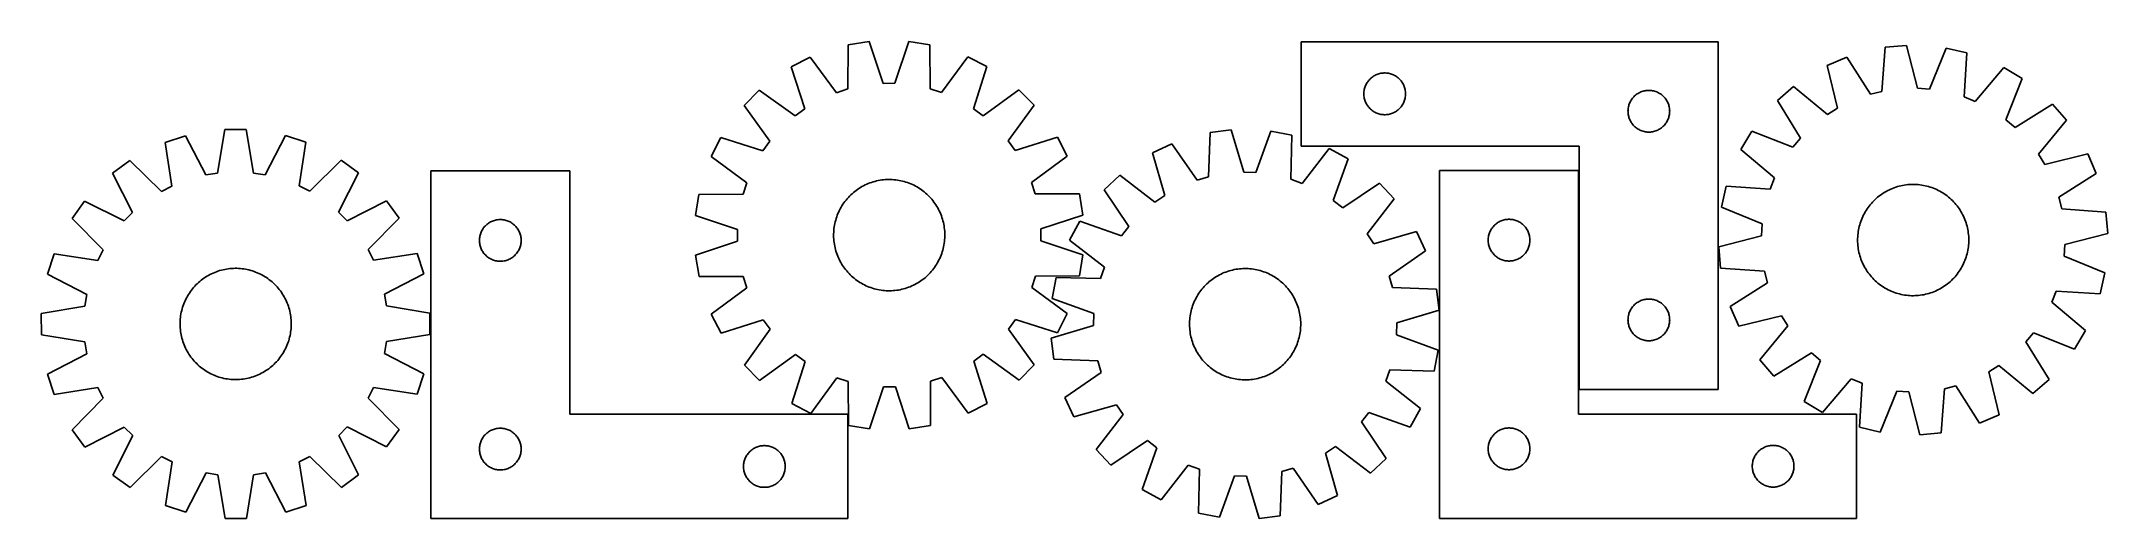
# Model space of a CAD drawing. Header units: millimetres. Extents: x 7 to 1493, y 7 to 350.
import ezdxf

# ---------------------------------------------------------------- set-up
doc = ezdxf.new("R2010")
doc.units = ezdxf.units.MM
doc.layers.add('CUT', color=7, linetype='CONTINUOUS', true_color=0x000000)

msp = doc.modelspace()

# ---------------------------------------------------------------- linework, layer by layer
at = {"layer": 'CUT'}
for p, q in [((586.968781, 347.182464), (586.832566, 315.418393)), ((602.162434, 349.608046), (586.968781, 347.182464)), ((612.181737, 319.465247), (602.162434, 349.608046)), ((630.70126, 349.643118), (620.756074, 319.475785)), ((645.900829, 347.254887), (630.70126, 349.643118)), ((646.115116, 315.491247), (645.900829, 347.254887)), ((1213.095575, 349.410956), (913.095575, 349.410956)), ((913.095575, 349.410956), (913.095575, 274.410956)), ((1213.095575, 99.410956), (1213.095575, 349.410956)), ((1333.138325, 345.360451), (1330.816259, 313.681076)), ((1348.462891, 346.734572), (1333.138325, 345.360451)), ((1356.383847, 315.973668), (1348.462891, 346.734572)), ((1376.936458, 344.805366), (1364.938577, 315.394049)), ((1391.935614, 341.376682), (1376.936458, 344.805366)), ((559.837582, 338.330126), (546.137106, 331.328163)), ((546.137106, 331.328163), (555.823195, 301.076644)), ((578.681143, 312.758755), (559.837582, 338.330126)), ((673.053704, 338.469261), (654.273051, 312.851653)), ((686.771349, 331.500993), (673.053704, 338.469261)), ((677.159643, 301.225758), (686.771349, 331.500993)), ((1305.462197, 338.396419), (1291.312295, 332.354)), ((1291.312295, 332.354), (1298.893344, 301.507566)), ((1322.501115, 311.58877), (1305.462197, 338.396419)), ((1389.963247, 309.673614), (1391.935614, 341.376682)), ((1418.419427, 330.743082), (1397.920167, 306.478806)), ((1431.62495, 322.847216), (1418.419427, 330.743082)), ((523.069325, 314.525088), (512.203123, 303.632145)), ((548.892604, 296.02825), (523.069325, 314.525088)), ((586.832566, 315.418393), (578.681143, 312.758755)), ((620.756074, 319.475785), (612.181737, 319.465247)), ((654.273051, 312.851653), (646.115116, 315.491247)), ((709.880359, 314.754666), (684.102621, 296.194414)), ((720.773302, 303.888464), (709.880359, 314.754666)), ((958.095575, 311.910956), (958.115464, 312.683138)), ((958.115464, 312.683138), (958.175077, 313.453271)), ((958.175077, 313.453271), (958.274257, 314.219315)), ((958.274257, 314.219315), (958.41274, 314.979237)), ((958.41274, 314.979237), (958.590159, 315.731023)), ((958.590159, 315.731023), (958.806044, 316.472679)), ((958.806044, 316.472679), (959.059823, 317.202238)), ((959.059823, 317.202238), (959.350821, 317.917765)), ((959.350821, 317.917765), (959.678269, 318.617363)), ((959.678269, 318.617363), (960.041296, 319.299177)), ((960.041296, 319.299177), (960.438942, 319.961399)), ((960.438942, 319.961399), (960.87015, 320.602273)), ((960.87015, 320.602273), (961.333778, 321.220099)), ((961.333778, 321.220099), (961.828596, 321.813238)), ((961.828596, 321.813238), (962.353292, 322.380119)), ((962.353292, 322.380119), (962.906475, 322.919237)), ((962.906475, 322.919237), (963.486677, 323.429163)), ((963.486677, 323.429163), (964.092361, 323.908545)), ((964.092361, 323.908545), (964.721919, 324.356112)), ((964.721919, 324.356112), (965.373683, 324.770676)), ((965.373683, 324.770676), (966.045924, 325.151138)), ((966.045924, 325.151138), (966.736859, 325.49649)), ((966.736859, 325.49649), (967.444657, 325.805816)), ((967.444657, 325.805816), (968.167439, 326.078295)), ((968.167439, 326.078295), (968.903291, 326.313204)), ((968.903291, 326.313204), (969.650259, 326.509922)), ((969.650259, 326.509922), (970.406364, 326.667926)), ((970.406364, 326.667926), (971.1696, 326.786796)), ((971.1696, 326.786796), (971.937943, 326.866219)), ((971.937943, 326.866219), (972.709356, 326.905983)), ((972.709356, 326.905983), (973.481794, 326.905983)), ((973.481794, 326.905983), (974.253207, 326.866219)), ((974.253207, 326.866219), (975.02155, 326.786796)), ((975.02155, 326.786796), (975.784786, 326.667926)), ((975.784786, 326.667926), (976.540891, 326.509922)), ((976.540891, 326.509922), (977.28786, 326.313204)), ((977.28786, 326.313204), (978.023711, 326.078295)), ((978.023711, 326.078295), (978.746493, 325.805816)), ((978.746493, 325.805816), (979.454291, 325.49649)), ((979.454291, 325.49649), (980.145226, 325.151138)), ((980.145226, 325.151138), (980.817467, 324.770676)), ((980.817467, 324.770676), (981.469231, 324.356112)), ((981.469231, 324.356112), (982.098789, 323.908545)), ((982.098789, 323.908545), (982.704473, 323.429163)), ((982.704473, 323.429163), (983.284675, 322.919237)), ((983.284675, 322.919237), (983.837858, 322.380119)), ((983.837858, 322.380119), (984.362554, 321.813238)), ((984.362554, 321.813238), (984.857372, 321.220099)), ((984.857372, 321.220099), (985.321, 320.602273)), ((985.321, 320.602273), (985.752208, 319.961399)), ((985.752208, 319.961399), (986.149854, 319.299177)), ((986.149854, 319.299177), (986.512881, 318.617363)), ((986.512881, 318.617363), (986.840329, 317.917765)), ((986.840329, 317.917765), (987.131327, 317.202238)), ((987.131327, 317.202238), (987.385106, 316.472679)), ((987.385106, 316.472679), (987.600991, 315.731023)), ((987.600991, 315.731023), (987.77841, 314.979237)), ((987.77841, 314.979237), (987.916893, 314.219315)), ((987.916893, 314.219315), (988.016073, 313.453271)), ((988.016073, 313.453271), (988.075686, 312.683138)), ((988.075686, 312.683138), (988.095575, 311.910956)), ((1154.721919, 311.856112), (1155.373683, 312.270676)), ((1155.373683, 312.270676), (1156.045924, 312.651138)), ((1156.045924, 312.651138), (1156.736859, 312.99649)), ((1156.736859, 312.99649), (1157.444657, 313.305816)), ((1157.444657, 313.305816), (1158.167439, 313.578295)), ((1158.167439, 313.578295), (1158.903291, 313.813204)), ((1158.903291, 313.813204), (1159.650259, 314.009922)), ((1159.650259, 314.009922), (1160.406364, 314.167926)), ((1160.406364, 314.167926), (1161.1696, 314.286796)), ((1161.1696, 314.286796), (1161.937943, 314.366219)), ((1161.937943, 314.366219), (1162.709356, 314.405983)), ((1162.709356, 314.405983), (1163.481794, 314.405983)), ((1163.481794, 314.405983), (1164.253207, 314.366219)), ((1164.253207, 314.366219), (1165.02155, 314.286796)), ((1165.02155, 314.286796), (1165.784786, 314.167926)), ((1165.784786, 314.167926), (1166.540891, 314.009922)), ((1166.540891, 314.009922), (1167.28786, 313.813204)), ((1167.28786, 313.813204), (1168.023711, 313.578295)), ((1168.023711, 313.578295), (1168.746493, 313.305816)), ((1168.746493, 313.305816), (1169.454291, 312.99649)), ((1169.454291, 312.99649), (1170.145226, 312.651138)), ((1170.145226, 312.651138), (1170.817467, 312.270676)), ((1170.817467, 312.270676), (1171.469231, 311.856112)), ((1267.142737, 317.178418), (1255.552591, 307.059176)), ((1291.63173, 296.948144), (1267.142737, 317.178418)), ((1330.816259, 313.681076), (1322.501115, 311.58877)), ((1364.938577, 315.394049), (1356.383847, 315.973668)), ((1419.952332, 293.305301), (1431.62495, 322.847216)), ((512.203123, 303.632145), (530.763375, 277.854407)), ((555.823195, 301.076644), (548.892604, 296.02825)), ((684.102621, 296.194414), (677.159643, 301.225758)), ((702.276464, 278.065185), (720.773302, 303.888464)), ((958.115464, 311.138775), (958.095575, 311.910956)), ((958.175077, 310.368641), (958.115464, 311.138775)), ((958.274257, 309.602598), (958.175077, 310.368641)), ((958.41274, 308.842675), (958.274257, 309.602598)), ((958.590159, 308.09089), (958.41274, 308.842675)), ((958.806044, 307.349234), (958.590159, 308.09089)), ((959.059823, 306.619675), (958.806044, 307.349234)), ((959.350821, 305.904148), (959.059823, 306.619675)), ((959.678269, 305.204549), (959.350821, 305.904148)), ((960.041296, 304.522735), (959.678269, 305.204549)), ((960.438942, 303.860513), (960.041296, 304.522735)), ((960.87015, 303.21964), (960.438942, 303.860513)), ((961.333778, 302.601814), (960.87015, 303.21964)), ((961.828596, 302.008675), (961.333778, 302.601814)), ((962.353292, 301.441794), (961.828596, 302.008675)), ((962.906475, 300.902676), (962.353292, 301.441794)), ((963.486677, 300.39275), (962.906475, 300.902676)), ((964.092361, 299.913368), (963.486677, 300.39275)), ((964.721919, 299.465801), (964.092361, 299.913368)), ((965.373683, 299.051237), (964.721919, 299.465801)), ((966.045924, 298.670774), (965.373683, 299.051237)), ((966.736859, 298.325422), (966.045924, 298.670774)), ((967.444657, 298.016097), (966.736859, 298.325422)), ((968.167439, 297.743618), (967.444657, 298.016097)), ((968.903291, 297.508708), (968.167439, 297.743618)), ((969.650259, 297.311991), (968.903291, 297.508708)), ((977.28786, 297.508708), (976.540891, 297.311991)), ((978.023711, 297.743618), (977.28786, 297.508708)), ((978.746493, 298.016097), (978.023711, 297.743618)), ((979.454291, 298.325422), (978.746493, 298.016097)), ((980.145226, 298.670774), (979.454291, 298.325422)), ((980.817467, 299.051237), (980.145226, 298.670774)), ((981.469231, 299.465801), (980.817467, 299.051237)), ((982.098789, 299.913368), (981.469231, 299.465801)), ((982.704473, 300.39275), (982.098789, 299.913368)), ((983.284675, 300.902676), (982.704473, 300.39275)), ((983.837858, 301.441794), (983.284675, 300.902676)), ((984.362554, 302.008675), (983.837858, 301.441794)), ((984.857372, 302.601814), (984.362554, 302.008675)), ((985.321, 303.21964), (984.857372, 302.601814)), ((985.752208, 303.860513), (985.321, 303.21964)), ((986.149854, 304.522735), (985.752208, 303.860513)), ((986.512881, 305.204549), (986.149854, 304.522735)), ((986.840329, 305.904148), (986.512881, 305.204549)), ((987.131327, 306.619675), (986.840329, 305.904148)), ((987.385106, 307.349234), (987.131327, 306.619675)), ((987.600991, 308.09089), (987.385106, 307.349234)), ((987.77841, 308.842675), (987.600991, 308.09089)), ((987.916893, 309.602598), (987.77841, 308.842675)), ((988.016073, 310.368641), (987.916893, 309.602598)), ((988.075686, 311.138775), (988.016073, 310.368641)), ((988.095575, 311.910956), (988.075686, 311.138775)), ((1148.095575, 299.410956), (1148.115464, 300.183138)), ((1148.115464, 298.638775), (1148.095575, 299.410956)), ((1148.115464, 300.183138), (1148.175077, 300.953271)), ((1148.175077, 297.868641), (1148.115464, 298.638775)), ((1148.175077, 300.953271), (1148.274257, 301.719315)), ((1148.274257, 297.102598), (1148.175077, 297.868641)), ((1148.274257, 301.719315), (1148.41274, 302.479237)), ((1148.41274, 302.479237), (1148.590159, 303.231023)), ((1148.590159, 303.231023), (1148.806044, 303.972679)), ((1148.806044, 303.972679), (1149.059823, 304.702238)), ((1149.059823, 304.702238), (1149.350821, 305.417765)), ((1149.350821, 305.417765), (1149.678269, 306.117363)), ((1149.678269, 306.117363), (1150.041296, 306.799177)), ((1150.041296, 306.799177), (1150.438942, 307.461399)), ((1150.438942, 307.461399), (1150.87015, 308.102273)), ((1150.87015, 308.102273), (1151.333778, 308.720099)), ((1151.333778, 308.720099), (1151.828596, 309.313238)), ((1151.828596, 309.313238), (1152.353292, 309.880119)), ((1152.353292, 309.880119), (1152.906475, 310.419237)), ((1152.906475, 310.419237), (1153.486677, 310.929163)), ((1153.486677, 310.929163), (1154.092361, 311.408545)), ((1154.092361, 311.408545), (1154.721919, 311.856112)), ((1171.469231, 311.856112), (1172.098789, 311.408545)), ((1172.098789, 311.408545), (1172.704473, 310.929163)), ((1172.704473, 310.929163), (1173.284675, 310.419237)), ((1173.284675, 310.419237), (1173.837858, 309.880119)), ((1173.837858, 309.880119), (1174.362554, 309.313238)), ((1174.362554, 309.313238), (1174.857372, 308.720099)), ((1174.857372, 308.720099), (1175.321, 308.102273)), ((1175.321, 308.102273), (1175.752208, 307.461399)), ((1175.752208, 307.461399), (1176.149854, 306.799177)), ((1176.149854, 306.799177), (1176.512881, 306.117363)), ((1176.512881, 306.117363), (1176.840329, 305.417765)), ((1176.840329, 305.417765), (1177.131327, 304.702238)), ((1177.131327, 304.702238), (1177.385106, 303.972679)), ((1177.385106, 303.972679), (1177.600991, 303.231023)), ((1177.600991, 303.231023), (1177.77841, 302.479237)), ((1177.77841, 302.479237), (1177.916893, 301.719315)), ((1177.916893, 301.719315), (1178.016073, 300.953271)), ((1178.016073, 297.868641), (1177.916893, 297.102598)), ((1178.016073, 300.953271), (1178.075686, 300.183138)), ((1178.075686, 298.638775), (1178.016073, 297.868641)), ((1178.075686, 300.183138), (1178.095575, 299.410956)), ((1178.095575, 299.410956), (1178.075686, 298.638775)), ((1255.552591, 307.059176), (1272.294669, 280.065148)), ((1298.893344, 301.507566), (1291.63173, 296.948144)), ((1397.920167, 306.478806), (1389.963247, 309.673614)), ((1453.526591, 304.550113), (1426.532562, 287.808035)), ((1463.645833, 292.959967), (1453.526591, 304.550113)), ((138.583193, 286.29235), (133.469913, 254.942244)), ((153.969237, 286.306475), (138.583193, 286.29235)), ((159.14007, 254.965811), (153.969237, 286.306475)), ((847.425919, 284.02929), (846.273319, 252.285846)), ((862.68941, 285.967431), (847.425919, 284.02929)), ((871.739008, 255.519451), (862.68941, 285.967431)), ((891.214743, 285.089239), (880.309291, 255.255602)), ((906.330104, 282.215843), (891.214743, 285.089239)), ((970.406364, 297.153987), (969.650259, 297.311991)), ((971.1696, 297.035116), (970.406364, 297.153987)), ((971.937943, 296.955693), (971.1696, 297.035116)), ((972.709356, 296.915929), (971.937943, 296.955693)), ((973.481794, 296.915929), (972.709356, 296.915929)), ((974.253207, 296.955693), (973.481794, 296.915929)), ((975.02155, 297.035116), (974.253207, 296.955693)), ((975.784786, 297.153987), (975.02155, 297.035116)), ((976.540891, 297.311991), (975.784786, 297.153987)), ((1148.41274, 296.342675), (1148.274257, 297.102598)), ((1148.590159, 295.59089), (1148.41274, 296.342675)), ((1148.806044, 294.849234), (1148.590159, 295.59089)), ((1149.059823, 294.119675), (1148.806044, 294.849234)), ((1149.350821, 293.404148), (1149.059823, 294.119675)), ((1149.678269, 292.704549), (1149.350821, 293.404148)), ((1150.041296, 292.022735), (1149.678269, 292.704549)), ((1150.438942, 291.360513), (1150.041296, 292.022735)), ((1150.87015, 290.71964), (1150.438942, 291.360513)), ((1151.333778, 290.101814), (1150.87015, 290.71964)), ((1151.828596, 289.508675), (1151.333778, 290.101814)), ((1152.353292, 288.941794), (1151.828596, 289.508675)), ((1152.906475, 288.402676), (1152.353292, 288.941794)), ((1153.486677, 287.89275), (1152.906475, 288.402676)), ((1154.092361, 287.413368), (1153.486677, 287.89275)), ((1154.721919, 286.965801), (1154.092361, 287.413368)), ((1155.373683, 286.551237), (1154.721919, 286.965801)), ((1156.045924, 286.170774), (1155.373683, 286.551237)), ((1156.736859, 285.825422), (1156.045924, 286.170774)), ((1157.444657, 285.516097), (1156.736859, 285.825422)), ((1158.167439, 285.243618), (1157.444657, 285.516097)), ((1158.903291, 285.008708), (1158.167439, 285.243618)), ((1159.650259, 284.811991), (1158.903291, 285.008708)), ((1160.406364, 284.653987), (1159.650259, 284.811991)), ((1161.1696, 284.535116), (1160.406364, 284.653987)), ((1161.937943, 284.455693), (1161.1696, 284.535116)), ((1162.709356, 284.415929), (1161.937943, 284.455693)), ((1163.481794, 284.415929), (1162.709356, 284.415929)), ((1164.253207, 284.455693), (1163.481794, 284.415929)), ((1165.02155, 284.535116), (1164.253207, 284.455693)), ((1165.784786, 284.653987), (1165.02155, 284.535116)), ((1166.540891, 284.811991), (1165.784786, 284.653987)), ((1167.28786, 285.008708), (1166.540891, 284.811991)), ((1168.023711, 285.243618), (1167.28786, 285.008708)), ((1168.746493, 285.516097), (1168.023711, 285.243618)), ((1169.454291, 285.825422), (1168.746493, 285.516097)), ((1170.145226, 286.170774), (1169.454291, 285.825422)), ((1170.817467, 286.551237), (1170.145226, 286.170774)), ((1171.469231, 286.965801), (1170.817467, 286.551237)), ((1172.098789, 287.413368), (1171.469231, 286.965801)), ((1172.704473, 287.89275), (1172.098789, 287.413368)), ((1173.284675, 288.402676), (1172.704473, 287.89275)), ((1173.837858, 288.941794), (1173.284675, 288.402676)), ((1174.362554, 289.508675), (1173.837858, 288.941794)), ((1174.857372, 290.101814), (1174.362554, 289.508675)), ((1175.321, 290.71964), (1174.857372, 290.101814)), ((1175.752208, 291.360513), (1175.321, 290.71964)), ((1176.149854, 292.022735), (1175.752208, 291.360513)), ((1176.512881, 292.704549), (1176.149854, 292.022735)), ((1176.840329, 293.404148), (1176.512881, 292.704549)), ((1177.131327, 294.119675), (1176.840329, 293.404148)), ((1177.385106, 294.849234), (1177.131327, 294.119675)), ((1177.600991, 295.59089), (1177.385106, 294.849234)), ((1177.77841, 296.342675), (1177.600991, 295.59089)), ((1177.916893, 297.102598), (1177.77841, 296.342675)), ((1237.255488, 285.157536), (1229.359621, 271.952012)), ((1266.797402, 273.484917), (1237.255488, 285.157536)), ((1426.532562, 287.808035), (1419.952332, 293.305301)), ((1443.415559, 268.470974), (1463.645833, 292.959967)), ((110.399817, 281.802015), (95.771184, 277.034032)), ((95.771184, 277.034032), (100.595881, 245.63822)), ((125.002369, 253.593147), (110.399817, 281.802015)), ((182.160811, 281.867895), (167.610077, 253.632263)), ((196.798173, 277.126779), (182.160811, 281.867895)), ((192.031129, 245.722161), (196.798173, 277.126779)), ((495.456796, 280.523135), (488.488528, 266.80549)), ((525.732031, 270.911429), (495.456796, 280.523135)), ((530.763375, 277.854407), (525.732031, 270.911429)), ((707.324858, 271.134594), (702.276464, 278.065185)), ((737.576377, 280.820683), (707.324858, 271.134594)), ((744.57834, 267.120207), (737.576377, 280.820683)), ((820.02534, 276.049688), (806.107816, 269.489728)), ((806.107816, 269.489728), (814.820892, 238.943745)), ((838.040962, 249.888417), (820.02534, 276.049688)), ((905.52784, 250.461613), (906.330104, 282.215843)), ((913.095575, 274.410956), (1113.095575, 274.410956)), ((933.187931, 272.56582), (913.59713, 247.562315)), ((946.675566, 265.162154), (933.187931, 272.56582)), ((1113.095575, 274.410956), (1113.095575, 99.410956)), ((1229.359621, 271.952012), (1253.623898, 251.452753)), ((1272.294669, 280.065148), (1266.797402, 273.484917)), ((1447.974981, 261.20936), (1443.415559, 268.470974)), ((1478.821414, 268.790409), (1447.974981, 261.20936)), ((1484.863833, 254.640507), (1478.821414, 268.790409)), ((70.35479, 264.054328), (57.915521, 254.999211)), ((57.915521, 254.999211), (72.205921, 226.630932)), ((92.959662, 241.738537), (70.35479, 264.054328)), ((133.469913, 254.942244), (125.002369, 253.593147)), ((167.610077, 253.632263), (159.14007, 254.965811)), ((222.238356, 264.193763), (199.674496, 241.836506)), ((220.455941, 226.767031), (234.69423, 255.161501)), ((234.69423, 255.161501), (222.238356, 264.193763)), ((386.791808, 256.551331), (286.791808, 256.551331)), ((286.791808, 256.551331), (286.791808, 6.551331)), ((386.791808, 81.551331), (386.791808, 256.551331)), ((488.488528, 266.80549), (514.106136, 248.024837)), ((719.006969, 248.276646), (744.57834, 267.120207)), ((782.514148, 253.43343), (771.304936, 242.893787)), ((807.732301, 234.119717), (782.514148, 253.43343)), ((880.309291, 255.255602), (871.739008, 255.519451)), ((936.09997, 235.21), (946.675566, 265.162154)), ((1112.529662, 256.7193), (1012.529662, 256.7193)), ((1012.529662, 256.7193), (1012.529662, 6.7193)), ((1112.529662, 81.7193), (1112.529662, 256.7193)), ((1458.056185, 237.601589), (1484.863833, 254.640507)), ((100.595881, 245.63822), (92.959662, 241.738537)), ((199.674496, 241.836506), (192.031129, 245.722161)), ((479.702902, 239.652615), (477.314671, 224.453046)), ((511.466542, 239.866902), (479.702902, 239.652615)), ((514.106136, 248.024837), (511.466542, 239.866902)), ((587.196755, 237.4707), (588.062997, 238.380992)), ((588.062997, 238.380992), (588.957404, 239.263626)), ((588.957404, 239.263626), (589.879094, 240.11773)), ((589.879094, 240.11773), (590.827157, 240.942463)), ((590.827157, 240.942463), (591.800658, 241.737008)), ((591.800658, 241.737008), (592.798636, 242.500583)), ((592.798636, 242.500583), (593.820106, 243.232435)), ((593.820106, 243.232435), (594.86406, 243.931839)), ((594.86406, 243.931839), (595.929467, 244.598108)), ((595.929467, 244.598108), (597.015277, 245.230582)), ((597.015277, 245.230582), (598.120418, 245.828638)), ((598.120418, 245.828638), (599.243798, 246.391686)), ((599.243798, 246.391686), (600.38431, 246.91917)), ((600.38431, 246.91917), (601.540828, 247.410569)), ((601.540828, 247.410569), (602.712211, 247.865399)), ((602.712211, 247.865399), (603.897302, 248.28321)), ((603.897302, 248.28321), (605.094932, 248.66359)), ((605.094932, 248.66359), (606.303919, 249.006164)), ((606.303919, 249.006164), (607.52307, 249.310594)), ((607.52307, 249.310594), (608.751182, 249.576579)), ((608.751182, 249.576579), (609.987042, 249.803857)), ((609.987042, 249.803857), (611.229432, 249.992204)), ((611.229432, 249.992204), (612.477125, 250.141433)), ((612.477125, 250.141433), (613.72889, 250.251397)), ((613.72889, 250.251397), (614.983491, 250.321989)), ((614.983491, 250.321989), (616.23969, 250.353138)), ((616.23969, 250.353138), (617.496248, 250.344813)), ((617.496248, 250.344813), (618.751924, 250.297023)), ((618.751924, 250.297023), (620.00548, 250.209814)), ((620.00548, 250.209814), (621.255677, 250.083274)), ((621.255677, 250.083274), (622.501283, 249.917526)), ((622.501283, 249.917526), (623.741069, 249.712735)), ((623.741069, 249.712735), (624.973809, 249.469102)), ((624.973809, 249.469102), (626.198289, 249.186868)), ((626.198289, 249.186868), (627.4133, 248.866311)), ((627.4133, 248.866311), (628.617642, 248.507748)), ((628.617642, 248.507748), (629.810127, 248.111533)), ((629.810127, 248.111533), (630.989578, 247.678057)), ((630.989578, 247.678057), (632.154831, 247.207747)), ((632.154831, 247.207747), (633.304737, 246.701067)), ((633.304737, 246.701067), (634.438159, 246.158518)), ((634.438159, 246.158518), (635.553981, 245.580636)), ((635.553981, 245.580636), (636.651101, 244.967989)), ((636.651101, 244.967989), (637.728435, 244.321183)), ((637.728435, 244.321183), (638.784921, 243.640857)), ((638.784921, 243.640857), (639.819517, 242.927682)), ((639.819517, 242.927682), (640.8312, 242.18236)), ((640.8312, 242.18236), (641.818973, 241.405629)), ((641.818973, 241.405629), (642.781861, 240.598255)), ((642.781861, 240.598255), (643.718914, 239.761034)), ((643.718914, 239.761034), (644.629206, 238.894792)), ((644.629206, 238.894792), (645.51184, 238.000385)), ((645.51184, 238.000385), (646.365944, 237.078695)), ((721.666607, 240.125223), (719.006969, 248.276646)), ((753.430678, 239.989008), (721.666607, 240.125223)), ((755.85626, 224.795355), (753.430678, 239.989008)), ((771.304936, 242.893787), (789.030791, 216.535319)), ((814.820892, 238.943745), (807.732301, 234.119717)), ((846.273319, 252.285846), (838.040962, 249.888417)), ((913.59713, 247.562315), (905.52784, 250.461613)), ((969.236856, 247.684912), (942.878389, 229.959056)), ((979.7765, 236.475699), (969.236856, 247.684912)), ((1218.726021, 245.468199), (1215.297337, 230.469043)), ((1250.429089, 243.495833), (1218.726021, 245.468199)), ((1253.623898, 251.452753), (1250.429089, 243.495833)), ((1327.694679, 237.560651), (1328.672967, 238.349294)), ((1328.672967, 238.349294), (1329.675545, 239.10682)), ((1329.675545, 239.10682), (1330.701422, 239.83248)), ((1330.701422, 239.83248), (1331.749587, 240.525558)), ((1331.749587, 240.525558), (1332.819004, 241.185371)), ((1332.819004, 241.185371), (1333.908619, 241.811267)), ((1333.908619, 241.811267), (1335.017357, 242.402628)), ((1335.017357, 242.402628), (1336.144122, 242.958871)), ((1336.144122, 242.958871), (1337.287804, 243.479448)), ((1337.287804, 243.479448), (1338.447272, 243.963843)), ((1338.447272, 243.963843), (1339.621384, 244.41158)), ((1339.621384, 244.41158), (1340.80898, 244.822216)), ((1340.80898, 244.822216), (1342.008889, 245.195346)), ((1342.008889, 245.195346), (1343.219926, 245.530602)), ((1343.219926, 245.530602), (1344.440896, 245.827653)), ((1344.440896, 245.827653), (1345.670594, 246.086206)), ((1345.670594, 246.086206), (1346.907806, 246.306005)), ((1346.907806, 246.306005), (1348.151313, 246.486835)), ((1348.151313, 246.486835), (1349.399885, 246.628515)), ((1349.399885, 246.628515), (1350.652292, 246.730907)), ((1350.652292, 246.730907), (1351.907297, 246.79391)), ((1351.907297, 246.79391), (1353.163662, 246.81746)), ((1353.163662, 246.81746), (1354.420146, 246.801536)), ((1354.420146, 246.801536), (1355.67551, 246.746152)), ((1355.67551, 246.746152), (1356.928516, 246.651364)), ((1356.928516, 246.651364), (1358.177925, 246.517265)), ((1358.177925, 246.517265), (1359.422506, 246.343987)), ((1359.422506, 246.343987), (1360.66103, 246.131701)), ((1360.66103, 246.131701), (1361.892275, 245.880617)), ((1361.892275, 245.880617), (1363.115025, 245.590983)), ((1363.115025, 245.590983), (1364.328075, 245.263084)), ((1364.328075, 245.263084), (1365.530226, 244.897244)), ((1365.530226, 244.897244), (1366.720293, 244.493824)), ((1366.720293, 244.493824), (1367.897101, 244.053222)), ((1367.897101, 244.053222), (1369.059488, 243.575873)), ((1369.059488, 243.575873), (1370.206309, 243.062248)), ((1370.206309, 243.062248), (1371.336429, 242.512855)), ((1371.336429, 242.512855), (1372.448736, 241.928234)), ((1372.448736, 241.928234), (1373.54213, 241.308963)), ((1373.54213, 241.308963), (1374.615533, 240.655654)), ((1374.615533, 240.655654), (1375.667885, 239.968951)), ((1375.667885, 239.968951), (1376.698148, 239.249531)), ((1376.698148, 239.249531), (1377.705305, 238.498105)), ((1377.705305, 238.498105), (1378.688363, 237.715414)), ((37.754043, 234.800681), (28.721781, 222.344807)), ((66.148513, 220.562392), (37.754043, 234.800681)), ((72.205921, 226.630932), (66.148513, 220.562392)), ((226.524481, 220.709623), (220.455941, 226.767031)), ((254.89276, 235.000023), (226.524481, 220.709623)), ((263.947877, 222.560754), (254.89276, 235.000023)), ((477.314671, 224.453046), (507.482004, 214.507861)), ((578.450041, 222.369428), (578.846256, 223.561913)), ((578.846256, 223.561913), (579.279732, 224.741364)), ((579.279732, 224.741364), (579.750042, 225.906617)), ((579.750042, 225.906617), (580.256722, 227.056523)), ((580.256722, 227.056523), (580.799271, 228.189946)), ((580.799271, 228.189946), (581.377154, 229.305767)), ((581.377154, 229.305767), (581.9898, 230.402887)), ((581.9898, 230.402887), (582.636606, 231.480221)), ((582.636606, 231.480221), (583.316932, 232.536707)), ((583.316932, 232.536707), (584.030107, 233.571303)), ((584.030107, 233.571303), (584.775429, 234.582986)), ((584.775429, 234.582986), (585.55216, 235.570759)), ((585.55216, 235.570759), (586.359534, 236.533647)), ((586.359534, 236.533647), (587.196755, 237.4707)), ((646.365944, 237.078695), (647.190676, 236.130632)), ((647.190676, 236.130632), (647.985222, 235.157131)), ((647.985222, 235.157131), (648.748797, 234.159153)), ((648.748797, 234.159153), (649.480648, 233.137683)), ((649.480648, 233.137683), (650.180053, 232.093729)), ((650.180053, 232.093729), (650.846322, 231.028322)), ((650.846322, 231.028322), (651.478796, 229.942512)), ((651.478796, 229.942512), (652.076852, 228.837371)), ((652.076852, 228.837371), (652.6399, 227.713991)), ((652.6399, 227.713991), (653.167384, 226.573479)), ((653.167384, 226.573479), (653.658783, 225.416961)), ((653.658783, 225.416961), (654.113612, 224.245578)), ((654.113612, 224.245578), (654.531423, 223.060487)), ((654.531423, 223.060487), (654.911804, 221.862857)), ((725.713461, 214.776052), (755.85626, 224.795355)), ((942.878389, 229.959056), (936.09997, 235.21)), ((960.462786, 211.257547), (979.7765, 236.475699)), ((1215.297337, 230.469043), (1244.708655, 218.471162)), ((1316.52683, 222.592074), (1317.040455, 223.738894)), ((1317.040455, 223.738894), (1317.589849, 224.869015)), ((1317.589849, 224.869015), (1318.17447, 225.981321)), ((1318.17447, 225.981321), (1318.79374, 227.074715)), ((1318.79374, 227.074715), (1319.44705, 228.148118)), ((1319.44705, 228.148118), (1320.133753, 229.200471)), ((1320.133753, 229.200471), (1320.853173, 230.230734)), ((1320.853173, 230.230734), (1321.604599, 231.237891)), ((1321.604599, 231.237891), (1322.38729, 232.220948)), ((1322.38729, 232.220948), (1323.200473, 233.178936)), ((1323.200473, 233.178936), (1324.043346, 234.110908)), ((1324.043346, 234.110908), (1324.915077, 235.015944)), ((1324.915077, 235.015944), (1325.814806, 235.893153)), ((1325.814806, 235.893153), (1326.741645, 236.741667)), ((1326.741645, 236.741667), (1327.694679, 237.560651)), ((1378.688363, 237.715414), (1379.64635, 236.902231)), ((1379.64635, 236.902231), (1380.578322, 236.059358)), ((1380.578322, 236.059358), (1381.483359, 235.187626)), ((1381.483359, 235.187626), (1382.360568, 234.287898)), ((1382.360568, 234.287898), (1383.209082, 233.361059)), ((1383.209082, 233.361059), (1384.028065, 232.408025)), ((1384.028065, 232.408025), (1384.816709, 231.429737)), ((1384.816709, 231.429737), (1385.574234, 230.427159)), ((1385.574234, 230.427159), (1386.299894, 229.401282)), ((1386.299894, 229.401282), (1386.992973, 228.353117)), ((1386.992973, 228.353117), (1387.652785, 227.283699)), ((1387.652785, 227.283699), (1388.278681, 226.194084)), ((1388.278681, 226.194084), (1388.870043, 225.085347)), ((1388.870043, 225.085347), (1389.426286, 223.958581)), ((1389.426286, 223.958581), (1389.946862, 222.8149)), ((1460.148491, 229.286444), (1458.056185, 237.601589)), ((1491.827865, 226.964378), (1460.148491, 229.286444)), ((1493.201987, 211.639812), (1491.827865, 226.964378)), ((28.721781, 222.344807), (51.079038, 199.780947)), ((241.632086, 199.955882), (263.947877, 222.560754)), ((321.87131, 208.093646), (321.97049, 208.85969)), ((321.97049, 208.85969), (322.108973, 209.619612)), ((322.108973, 209.619612), (322.286392, 210.371398)), ((322.286392, 210.371398), (322.502277, 211.113054)), ((322.502277, 211.113054), (322.756056, 211.842613)), ((322.756056, 211.842613), (323.047055, 212.55814)), ((323.047055, 212.55814), (323.374502, 213.257738)), ((323.374502, 213.257738), (323.73753, 213.939552)), ((323.73753, 213.939552), (324.135175, 214.601774)), ((324.135175, 214.601774), (324.566383, 215.242648)), ((324.566383, 215.242648), (325.030011, 215.860474)), ((325.030011, 215.860474), (325.524829, 216.453613)), ((325.524829, 216.453613), (326.049525, 217.020494)), ((326.049525, 217.020494), (326.602708, 217.559612)), ((326.602708, 217.559612), (327.182911, 218.069538)), ((327.182911, 218.069538), (327.788594, 218.54892)), ((327.788594, 218.54892), (328.418152, 218.996486)), ((328.418152, 218.996486), (329.069916, 219.411051)), ((329.069916, 219.411051), (329.742157, 219.791513)), ((329.742157, 219.791513), (330.433092, 220.136865)), ((330.433092, 220.136865), (331.14089, 220.446191)), ((331.14089, 220.446191), (331.863672, 220.71867)), ((331.863672, 220.71867), (332.599524, 220.953579)), ((332.599524, 220.953579), (333.346492, 221.150297)), ((333.346492, 221.150297), (334.102597, 221.308301)), ((334.102597, 221.308301), (334.865833, 221.427171)), ((334.865833, 221.427171), (335.634176, 221.506594)), ((335.634176, 221.506594), (336.405589, 221.546358)), ((336.405589, 221.546358), (337.178027, 221.546358)), ((337.178027, 221.546358), (337.94944, 221.506594)), ((337.94944, 221.506594), (338.717784, 221.427171)), ((338.717784, 221.427171), (339.48102, 221.308301)), ((339.48102, 221.308301), (340.237124, 221.150297)), ((340.237124, 221.150297), (340.984093, 220.953579)), ((340.984093, 220.953579), (341.719944, 220.71867)), ((341.719944, 220.71867), (342.442727, 220.446191)), ((342.442727, 220.446191), (343.150524, 220.136865)), ((343.150524, 220.136865), (343.841459, 219.791513)), ((343.841459, 219.791513), (344.5137, 219.411051)), ((344.5137, 219.411051), (345.165464, 218.996486)), ((345.165464, 218.996486), (345.795022, 218.54892)), ((345.795022, 218.54892), (346.400706, 218.069538)), ((346.400706, 218.069538), (346.980908, 217.559612)), ((346.980908, 217.559612), (347.534091, 217.020494)), ((347.534091, 217.020494), (348.058787, 216.453613)), ((348.058787, 216.453613), (348.553605, 215.860474)), ((348.553605, 215.860474), (349.017233, 215.242648)), ((349.017233, 215.242648), (349.448442, 214.601774)), ((349.448442, 214.601774), (349.846087, 213.939552)), ((349.846087, 213.939552), (350.209114, 213.257738)), ((350.209114, 213.257738), (350.536562, 212.55814)), ((350.536562, 212.55814), (350.82756, 211.842613)), ((350.82756, 211.842613), (351.081339, 211.113054)), ((351.081339, 211.113054), (351.297224, 210.371398)), ((351.297224, 210.371398), (351.474643, 209.619612)), ((351.474643, 209.619612), (351.613127, 208.85969)), ((351.613127, 208.85969), (351.712306, 208.093646)), ((507.482004, 214.507861), (507.492542, 205.933523)), ((576.604651, 209.991476), (576.612976, 211.248034)), ((576.6358, 208.735277), (576.604651, 209.991476)), ((576.612976, 211.248034), (576.660767, 212.50371)), ((576.706392, 207.480676), (576.6358, 208.735277)), ((576.660767, 212.50371), (576.747975, 213.757266)), ((576.747975, 213.757266), (576.874515, 215.007463)), ((576.874515, 215.007463), (577.040263, 216.25307)), ((577.040263, 216.25307), (577.245054, 217.492855)), ((577.245054, 217.492855), (577.488687, 218.725596)), ((577.488687, 218.725596), (577.770921, 219.950075)), ((577.770921, 219.950075), (578.091478, 221.165086)), ((578.091478, 221.165086), (578.450041, 222.369428)), ((654.911804, 221.862857), (655.254378, 220.65387)), ((655.254378, 220.65387), (655.558808, 219.434719)), ((655.558808, 219.434719), (655.824793, 218.206607)), ((655.824793, 218.206607), (656.052071, 216.970747)), ((656.052071, 216.970747), (656.240418, 215.728357)), ((656.240418, 215.728357), (656.389647, 214.480664)), ((656.389647, 214.480664), (656.499611, 213.228899)), ((656.545236, 208.205865), (656.458028, 206.952309)), ((656.499611, 213.228899), (656.570203, 211.974298)), ((656.593027, 209.461541), (656.545236, 208.205865)), ((656.570203, 211.974298), (656.601351, 210.718099)), ((656.601351, 210.718099), (656.593027, 209.461541)), ((725.723998, 206.201715), (725.713461, 214.776052)), ((753.827693, 220.332496), (746.424028, 206.844862)), ((783.779848, 209.756901), (753.827693, 220.332496)), ((789.030791, 216.535319), (783.779848, 209.756901)), ((965.286815, 204.168956), (960.462786, 211.257547)), ((995.832798, 212.882032), (965.286815, 204.168956)), ((1002.392757, 198.964508), (995.832798, 212.882032)), ((1047.549551, 207.491481), (1047.609164, 208.261615)), ((1047.609164, 208.261615), (1047.708344, 209.027659)), ((1047.708344, 209.027659), (1047.846827, 209.787581)), ((1047.846827, 209.787581), (1048.024246, 210.539367)), ((1048.024246, 210.539367), (1048.240131, 211.281023)), ((1048.240131, 211.281023), (1048.49391, 212.010581)), ((1048.49391, 212.010581), (1048.784909, 212.726109)), ((1048.784909, 212.726109), (1049.112356, 213.425707)), ((1049.112356, 213.425707), (1049.475384, 214.107521)), ((1049.475384, 214.107521), (1049.873029, 214.769743)), ((1049.873029, 214.769743), (1050.304237, 215.410617)), ((1050.304237, 215.410617), (1050.767865, 216.028442)), ((1050.767865, 216.028442), (1051.262683, 216.621582)), ((1051.262683, 216.621582), (1051.787379, 217.188462)), ((1051.787379, 217.188462), (1052.340562, 217.727581)), ((1052.340562, 217.727581), (1052.920765, 218.237507)), ((1052.920765, 218.237507), (1053.526448, 218.716889)), ((1053.526448, 218.716889), (1054.156006, 219.164455)), ((1054.156006, 219.164455), (1054.80777, 219.579019)), ((1054.80777, 219.579019), (1055.480011, 219.959482)), ((1055.480011, 219.959482), (1056.170946, 220.304834)), ((1056.170946, 220.304834), (1056.878744, 220.61416)), ((1056.878744, 220.61416), (1057.601526, 220.886638)), ((1057.601526, 220.886638), (1058.337378, 221.121548)), ((1058.337378, 221.121548), (1059.084346, 221.318266)), ((1059.084346, 221.318266), (1059.840451, 221.476269)), ((1059.840451, 221.476269), (1060.603687, 221.59514)), ((1060.603687, 221.59514), (1061.37203, 221.674563)), ((1061.37203, 221.674563), (1062.143443, 221.714327)), ((1062.143443, 221.714327), (1062.915881, 221.714327)), ((1062.915881, 221.714327), (1063.687294, 221.674563)), ((1063.687294, 221.674563), (1064.455638, 221.59514)), ((1064.455638, 221.59514), (1065.218874, 221.476269)), ((1065.218874, 221.476269), (1065.974978, 221.318266)), ((1065.974978, 221.318266), (1066.721947, 221.121548)), ((1066.721947, 221.121548), (1067.457798, 220.886638)), ((1067.457798, 220.886638), (1068.180581, 220.61416)), ((1068.180581, 220.61416), (1068.888378, 220.304834)), ((1068.888378, 220.304834), (1069.579313, 219.959482)), ((1069.579313, 219.959482), (1070.251554, 219.579019)), ((1070.251554, 219.579019), (1070.903318, 219.164455)), ((1070.903318, 219.164455), (1071.532876, 218.716889)), ((1071.532876, 218.716889), (1072.13856, 218.237507)), ((1072.13856, 218.237507), (1072.718762, 217.727581)), ((1072.718762, 217.727581), (1073.271945, 217.188462)), ((1073.271945, 217.188462), (1073.796641, 216.621582)), ((1073.796641, 216.621582), (1074.291459, 216.028442)), ((1074.291459, 216.028442), (1074.755087, 215.410617)), ((1074.755087, 215.410617), (1075.186296, 214.769743)), ((1075.186296, 214.769743), (1075.583941, 214.107521)), ((1075.583941, 214.107521), (1075.946968, 213.425707)), ((1075.946968, 213.425707), (1076.274416, 212.726109)), ((1076.274416, 212.726109), (1076.565414, 212.010581)), ((1076.565414, 212.010581), (1076.819193, 211.281023)), ((1076.819193, 211.281023), (1077.035078, 210.539367)), ((1077.035078, 210.539367), (1077.212497, 209.787581)), ((1077.212497, 209.787581), (1077.350981, 209.027659)), ((1077.350981, 209.027659), (1077.45016, 208.261615)), ((1077.45016, 208.261615), (1077.509774, 207.491481)), ((1244.129035, 209.916432), (1213.368131, 201.995477)), ((1244.708655, 218.471162), (1244.129035, 209.916432)), ((1313.301168, 207.952731), (1313.356551, 209.208096)), ((1313.356551, 209.208096), (1313.451339, 210.461101)), ((1313.451339, 210.461101), (1313.585439, 211.71051)), ((1313.585439, 211.71051), (1313.758717, 212.955091)), ((1313.758717, 212.955091), (1313.971002, 214.193615)), ((1313.971002, 214.193615), (1314.222086, 215.42486)), ((1314.222086, 215.42486), (1314.511721, 216.647611)), ((1314.511721, 216.647611), (1314.83962, 217.86066)), ((1314.83962, 217.86066), (1315.20546, 219.062811)), ((1315.20546, 219.062811), (1315.60888, 220.252878)), ((1315.60888, 220.252878), (1316.049482, 221.429686)), ((1316.049482, 221.429686), (1316.52683, 222.592074)), ((1389.946862, 222.8149), (1390.431258, 221.655431)), ((1390.431258, 221.655431), (1390.878995, 220.481319)), ((1390.878995, 220.481319), (1391.289631, 219.293723)), ((1391.289631, 219.293723), (1391.662761, 218.093815)), ((1391.662761, 218.093815), (1391.998017, 216.882778)), ((1391.998017, 216.882778), (1392.295068, 215.661808)), ((1392.295068, 215.661808), (1392.553621, 214.43211)), ((1392.553621, 214.43211), (1392.77342, 213.194897)), ((1392.77342, 213.194897), (1392.954249, 211.951391)), ((1392.954249, 211.951391), (1393.09593, 210.702818)), ((1393.09593, 210.702818), (1393.198322, 209.450412)), ((1393.198322, 209.450412), (1393.261324, 208.195407)), ((1393.261324, 208.195407), (1393.284875, 206.939042)), ((1462.441083, 203.718857), (1493.201987, 211.639812)), ((15.788765, 196.904624), (11.047649, 182.267262)), ((47.193383, 192.137581), (15.788765, 196.904624)), ((51.079038, 199.780947), (47.193383, 192.137581)), ((245.531769, 192.319663), (241.632086, 199.955882)), ((276.927581, 197.14436), (245.531769, 192.319663)), ((281.695564, 182.515727), (276.927581, 197.14436)), ((321.791808, 206.551331), (321.811697, 207.323513)), ((321.811697, 205.77915), (321.791808, 206.551331)), ((321.811697, 207.323513), (321.87131, 208.093646)), ((321.87131, 205.009016), (321.811697, 205.77915)), ((321.97049, 204.242973), (321.87131, 205.009016)), ((322.108973, 203.48305), (321.97049, 204.242973)), ((322.286392, 202.731264), (322.108973, 203.48305)), ((322.502277, 201.989609), (322.286392, 202.731264)), ((322.756056, 201.26005), (322.502277, 201.989609)), ((323.047055, 200.544523), (322.756056, 201.26005)), ((323.374502, 199.844924), (323.047055, 200.544523)), ((323.73753, 199.16311), (323.374502, 199.844924)), ((324.135175, 198.500888), (323.73753, 199.16311)), ((324.566383, 197.860015), (324.135175, 198.500888)), ((325.030011, 197.242189), (324.566383, 197.860015)), ((325.524829, 196.649049), (325.030011, 197.242189)), ((326.049525, 196.082169), (325.524829, 196.649049)), ((326.602708, 195.543051), (326.049525, 196.082169)), ((327.182911, 195.033125), (326.602708, 195.543051)), ((327.788594, 194.553743), (327.182911, 195.033125)), ((328.418152, 194.106176), (327.788594, 194.553743)), ((329.069916, 193.691612), (328.418152, 194.106176)), ((329.742157, 193.311149), (329.069916, 193.691612)), ((330.433092, 192.965797), (329.742157, 193.311149)), ((343.841459, 193.311149), (343.150524, 192.965797)), ((344.5137, 193.691612), (343.841459, 193.311149)), ((345.165464, 194.106176), (344.5137, 193.691612)), ((345.795022, 194.553743), (345.165464, 194.106176)), ((346.400706, 195.033125), (345.795022, 194.553743)), ((346.980908, 195.543051), (346.400706, 195.033125)), ((347.534091, 196.082169), (346.980908, 195.543051)), ((348.058787, 196.649049), (347.534091, 196.082169)), ((348.553605, 197.242189), (348.058787, 196.649049)), ((349.017233, 197.860015), (348.553605, 197.242189)), ((349.448442, 198.500888), (349.017233, 197.860015)), ((349.846087, 199.16311), (349.448442, 198.500888)), ((350.209114, 199.844924), (349.846087, 199.16311)), ((350.536562, 200.544523), (350.209114, 199.844924)), ((350.82756, 201.26005), (350.536562, 200.544523)), ((351.081339, 201.989609), (350.82756, 201.26005)), ((351.297224, 202.731264), (351.081339, 201.989609)), ((351.474643, 203.48305), (351.297224, 202.731264)), ((351.613127, 204.242973), (351.474643, 203.48305)), ((351.712306, 205.009016), (351.613127, 204.242973)), ((351.712306, 208.093646), (351.77192, 207.323513)), ((351.77192, 205.77915), (351.712306, 205.009016)), ((351.77192, 207.323513), (351.791808, 206.551331)), ((351.791808, 206.551331), (351.77192, 205.77915)), ((507.492542, 205.933523), (477.349743, 195.91422)), ((477.349743, 195.91422), (479.775325, 180.720567)), ((576.816356, 206.228911), (576.706392, 207.480676)), ((576.965585, 204.981218), (576.816356, 206.228911)), ((577.153932, 203.738829), (576.965585, 204.981218)), ((577.38121, 202.502968), (577.153932, 203.738829)), ((577.647195, 201.274856), (577.38121, 202.502968)), ((577.951625, 200.055705), (577.647195, 201.274856)), ((578.294199, 198.846718), (577.951625, 200.055705)), ((578.674579, 197.649088), (578.294199, 198.846718)), ((579.092391, 196.463997), (578.674579, 197.649088)), ((579.54722, 195.292614), (579.092391, 196.463997)), ((580.038619, 194.136096), (579.54722, 195.292614)), ((580.566103, 192.995584), (580.038619, 194.136096)), ((652.949281, 193.653052), (652.406732, 192.51963)), ((653.455961, 194.802958), (652.949281, 193.653052)), ((653.926271, 195.968211), (653.455961, 194.802958)), ((654.359747, 197.147662), (653.926271, 195.968211)), ((654.755962, 198.340147), (654.359747, 197.147662)), ((655.114525, 199.544489), (654.755962, 198.340147)), ((655.435082, 200.7595), (655.114525, 199.544489)), ((655.717316, 201.98398), (655.435082, 200.7595)), ((655.960949, 203.21672), (655.717316, 201.98398)), ((656.16574, 204.456506), (655.960949, 203.21672)), ((656.331488, 205.702112), (656.16574, 204.456506)), ((656.458028, 206.952309), (656.331488, 205.702112)), ((755.891332, 196.256529), (725.723998, 206.201715)), ((746.424028, 206.844862), (771.427533, 187.25406)), ((753.503101, 181.05696), (755.891332, 196.256529)), ((976.231486, 180.948886), (1002.392757, 198.964508)), ((1047.529662, 206.7193), (1047.549551, 207.491481)), ((1047.549551, 205.947119), (1047.529662, 206.7193)), ((1047.609164, 205.176985), (1047.549551, 205.947119)), ((1047.708344, 204.410941), (1047.609164, 205.176985)), ((1047.846827, 203.651019), (1047.708344, 204.410941)), ((1048.024246, 202.899233), (1047.846827, 203.651019)), ((1048.240131, 202.157578), (1048.024246, 202.899233)), ((1048.49391, 201.428019), (1048.240131, 202.157578)), ((1048.784909, 200.712491), (1048.49391, 201.428019)), ((1049.112356, 200.012893), (1048.784909, 200.712491)), ((1049.475384, 199.331079), (1049.112356, 200.012893)), ((1049.873029, 198.668857), (1049.475384, 199.331079)), ((1050.304237, 198.027984), (1049.873029, 198.668857)), ((1050.767865, 197.410158), (1050.304237, 198.027984)), ((1051.262683, 196.817018), (1050.767865, 197.410158)), ((1051.787379, 196.250138), (1051.262683, 196.817018)), ((1052.340562, 195.71102), (1051.787379, 196.250138)), ((1052.920765, 195.201093), (1052.340562, 195.71102)), ((1053.526448, 194.721711), (1052.920765, 195.201093)), ((1054.156006, 194.274145), (1053.526448, 194.721711)), ((1054.80777, 193.859581), (1054.156006, 194.274145)), ((1055.480011, 193.479118), (1054.80777, 193.859581)), ((1056.170946, 193.133766), (1055.480011, 193.479118)), ((1069.579313, 193.479118), (1068.888378, 193.133766)), ((1070.251554, 193.859581), (1069.579313, 193.479118)), ((1070.903318, 194.274145), (1070.251554, 193.859581)), ((1071.532876, 194.721711), (1070.903318, 194.274145)), ((1072.13856, 195.201093), (1071.532876, 194.721711)), ((1072.718762, 195.71102), (1072.13856, 195.201093)), ((1073.271945, 196.250138), (1072.718762, 195.71102)), ((1073.796641, 196.817018), (1073.271945, 196.250138)), ((1074.291459, 197.410158), (1073.796641, 196.817018)), ((1074.755087, 198.027984), (1074.291459, 197.410158)), ((1075.186296, 198.668857), (1074.755087, 198.027984)), ((1075.583941, 199.331079), (1075.186296, 198.668857)), ((1075.946968, 200.012893), (1075.583941, 199.331079)), ((1076.274416, 200.712491), (1075.946968, 200.012893)), ((1076.565414, 201.428019), (1076.274416, 200.712491)), ((1076.819193, 202.157578), (1076.565414, 201.428019)), ((1077.035078, 202.899233), (1076.819193, 202.157578)), ((1077.212497, 203.651019), (1077.035078, 202.899233)), ((1077.350981, 204.410941), (1077.212497, 203.651019)), ((1077.45016, 205.176985), (1077.350981, 204.410941)), ((1077.509774, 205.947119), (1077.45016, 205.176985)), ((1077.509774, 207.491481), (1077.529662, 206.7193)), ((1077.529662, 206.7193), (1077.509774, 205.947119)), ((1213.368131, 201.995477), (1214.742253, 186.67091)), ((1313.285243, 206.696247), (1313.301168, 207.952731)), ((1313.308794, 205.439882), (1313.285243, 206.696247)), ((1313.371796, 204.184877), (1313.308794, 205.439882)), ((1313.474188, 202.932471), (1313.371796, 204.184877)), ((1313.615869, 201.683898), (1313.474188, 202.932471)), ((1313.796698, 200.440392), (1313.615869, 201.683898)), ((1314.016498, 199.203179), (1313.796698, 200.440392)), ((1314.27505, 197.973481), (1314.016498, 199.203179)), ((1314.572101, 196.752511), (1314.27505, 197.973481)), ((1314.907357, 195.541474), (1314.572101, 196.752511)), ((1315.280488, 194.341566), (1314.907357, 195.541474)), ((1315.691124, 193.153969), (1315.280488, 194.341566)), ((1390.961238, 193.382411), (1390.520637, 192.205603)), ((1391.364658, 194.572478), (1390.961238, 193.382411)), ((1391.730498, 195.774629), (1391.364658, 194.572478)), ((1392.058397, 196.987678), (1391.730498, 195.774629)), ((1392.348032, 198.210429), (1392.058397, 196.987678)), ((1392.599116, 199.441674), (1392.348032, 198.210429)), ((1392.811402, 200.680198), (1392.599116, 199.441674)), ((1392.98468, 201.924778), (1392.811402, 200.680198)), ((1393.118779, 203.174188), (1392.98468, 201.924778)), ((1393.213567, 204.427193), (1393.118779, 203.174188)), ((1393.268951, 205.682557), (1393.213567, 204.427193)), ((1393.284875, 206.939042), (1393.268951, 205.682557)), ((1461.861463, 195.164127), (1462.441083, 203.718857)), ((1491.272781, 183.166246), (1461.861463, 195.164127)), ((11.047649, 182.267262), (39.283281, 167.716528)), ((121.611961, 177.900928), (122.610176, 178.664192)), ((122.610176, 178.664192), (123.631873, 179.395726)), ((123.631873, 179.395726), (124.676045, 180.094806)), ((124.676045, 180.094806), (125.741659, 180.760743)), ((125.741659, 180.760743), (126.827666, 181.39288)), ((126.827666, 181.39288), (127.932992, 181.990593)), ((127.932992, 181.990593), (129.056548, 182.553291)), ((129.056548, 182.553291), (130.197224, 183.08042)), ((130.197224, 183.08042), (131.353894, 183.57146)), ((131.353894, 183.57146), (132.525418, 184.025925)), ((132.525418, 184.025925), (133.710639, 184.443368)), ((133.710639, 184.443368), (134.908387, 184.823376)), ((134.908387, 184.823376), (136.117481, 185.165574)), ((136.117481, 185.165574), (137.336726, 185.469625)), ((137.336726, 185.469625), (138.564921, 185.735228)), ((138.564921, 185.735228), (139.800852, 185.962122)), ((139.800852, 185.962122), (141.0433, 186.150082)), ((141.0433, 186.150082), (142.29104, 186.298924)), ((142.29104, 186.298924), (143.542838, 186.408499)), ((143.542838, 186.408499), (144.797461, 186.478701)), ((144.797461, 186.478701), (146.05367, 186.509459)), ((146.05367, 186.509459), (147.310225, 186.500743)), ((147.310225, 186.500743), (148.565887, 186.452563)), ((148.565887, 186.452563), (149.819415, 186.364964)), ((149.819415, 186.364964), (151.069573, 186.238035)), ((151.069573, 186.238035), (152.315128, 186.0719)), ((152.315128, 186.0719), (153.554849, 185.866724)), ((153.554849, 185.866724), (154.787514, 185.622707)), ((154.787514, 185.622707), (156.011906, 185.340093)), ((156.011906, 185.340093), (157.226817, 185.019159)), ((157.226817, 185.019159), (158.431047, 184.660221)), ((158.431047, 184.660221), (159.623409, 184.263635)), ((159.623409, 184.263635), (160.802725, 183.829792)), ((160.802725, 183.829792), (161.967832, 183.35912)), ((161.967832, 183.35912), (163.11758, 182.852083)), ((163.11758, 182.852083), (164.250835, 182.309182)), ((164.250835, 182.309182), (165.366477, 181.730952)), ((165.366477, 181.730952), (166.463406, 181.117965)), ((166.463406, 181.117965), (167.540539, 180.470824)), ((167.540539, 180.470824), (168.596813, 179.790169)), ((168.596813, 179.790169), (169.631187, 179.076672)), ((169.631187, 179.076672), (170.642639, 178.331037)), ((253.486696, 167.913175), (281.695564, 182.515727)), ((331.14089, 192.656472), (330.433092, 192.965797)), ((331.863672, 192.383993), (331.14089, 192.656472)), ((332.599524, 192.149083), (331.863672, 192.383993)), ((333.346492, 191.952366), (332.599524, 192.149083)), ((334.102597, 191.794362), (333.346492, 191.952366)), ((334.865833, 191.675491), (334.102597, 191.794362)), ((335.634176, 191.596068), (334.865833, 191.675491)), ((336.405589, 191.556304), (335.634176, 191.596068)), ((337.178027, 191.556304), (336.405589, 191.556304)), ((337.94944, 191.596068), (337.178027, 191.556304)), ((338.717784, 191.675491), (337.94944, 191.596068)), ((339.48102, 191.794362), (338.717784, 191.675491)), ((340.237124, 191.952366), (339.48102, 191.794362)), ((340.984093, 192.149083), (340.237124, 191.952366)), ((341.719944, 192.383993), (340.984093, 192.149083)), ((342.442727, 192.656472), (341.719944, 192.383993)), ((343.150524, 192.965797), (342.442727, 192.656472)), ((479.775325, 180.720567), (511.539396, 180.584352)), ((511.539396, 180.584352), (514.199034, 172.432929)), ((581.129151, 191.872204), (580.566103, 192.995584)), ((581.727207, 190.767063), (581.129151, 191.872204)), ((582.359681, 189.681253), (581.727207, 190.767063)), ((583.02595, 188.615846), (582.359681, 189.681253)), ((583.725354, 187.571892), (583.02595, 188.615846)), ((584.457206, 186.550422), (583.725354, 187.571892)), ((585.220781, 185.552444), (584.457206, 186.550422)), ((586.015327, 184.578943), (585.220781, 185.552444)), ((586.840059, 183.63088), (586.015327, 184.578943)), ((587.694163, 182.70919), (586.840059, 183.63088)), ((588.576797, 181.814783), (587.694163, 182.70919)), ((589.487089, 180.948541), (588.576797, 181.814783)), ((590.424142, 180.11132), (589.487089, 180.948541)), ((591.38703, 179.303946), (590.424142, 180.11132)), ((592.374803, 178.527215), (591.38703, 179.303946)), ((593.386486, 177.781894), (592.374803, 178.527215)), ((641.405345, 178.972567), (640.407367, 178.208992)), ((642.378846, 179.767113), (641.405345, 178.972567)), ((643.326909, 180.591845), (642.378846, 179.767113)), ((644.248599, 181.445949), (643.326909, 180.591845)), ((645.143006, 182.328583), (644.248599, 181.445949)), ((646.009248, 183.238875), (645.143006, 182.328583)), ((646.846469, 184.175928), (646.009248, 183.238875)), ((647.653843, 185.138816), (646.846469, 184.175928)), ((648.430574, 186.126589), (647.653843, 185.138816)), ((649.175896, 187.138272), (648.430574, 186.126589)), ((649.889071, 188.172868), (649.175896, 187.138272)), ((650.569397, 189.229354), (649.889071, 188.172868)), ((651.216203, 190.306688), (650.569397, 189.229354)), ((651.828849, 191.403808), (651.216203, 190.306688)), ((652.406732, 192.51963), (651.828849, 191.403808)), ((719.099867, 172.684738), (721.739461, 180.842674)), ((721.739461, 180.842674), (753.503101, 181.05696)), ((736.774005, 179.987034), (733.900609, 164.871673)), ((768.528235, 179.18477), (736.774005, 179.987034)), ((771.427533, 187.25406), (768.528235, 179.18477)), ((847.882625, 177.72023), (848.881053, 178.483216)), ((848.881053, 178.483216), (849.902954, 179.214465)), ((849.902954, 179.214465), (850.94732, 179.913254)), ((850.94732, 179.913254), (852.01312, 180.578894)), ((852.01312, 180.578894), (853.099303, 181.210728)), ((853.099303, 181.210728), (854.204796, 181.808133)), ((854.204796, 181.808133), (855.328508, 182.370518)), ((855.328508, 182.370518), (856.469331, 182.897329)), ((856.469331, 182.897329), (857.626139, 183.388046)), ((857.626139, 183.388046), (858.797789, 183.842185)), ((858.797789, 183.842185), (859.983127, 184.259297)), ((859.983127, 184.259297), (861.180981, 184.638971)), ((861.180981, 184.638971), (862.39017, 184.980832)), ((862.39017, 184.980832), (863.6095, 185.284543)), ((863.6095, 185.284543), (864.837768, 185.549804)), ((864.837768, 185.549804), (866.073763, 185.776353)), ((866.073763, 185.776353), (867.316264, 185.963967)), ((867.316264, 185.963967), (868.564044, 186.11246)), ((868.564044, 186.11246), (869.815873, 186.221687)), ((869.815873, 186.221687), (871.070516, 186.291539)), ((871.070516, 186.291539), (872.326733, 186.321946)), ((872.326733, 186.321946), (873.583286, 186.312881)), ((873.583286, 186.312881), (874.838934, 186.26435)), ((874.838934, 186.26435), (876.092438, 186.176402)), ((876.092438, 186.176402), (877.342561, 186.049125)), ((877.342561, 186.049125), (878.588069, 185.882643)), ((878.588069, 185.882643), (879.827733, 185.67712)), ((879.827733, 185.67712), (881.06033, 185.43276)), ((881.06033, 185.43276), (882.284643, 185.149804)), ((882.284643, 185.149804), (883.499464, 184.828531)), ((883.499464, 184.828531), (884.703595, 184.469259)), ((884.703595, 184.469259), (885.895846, 184.07234)), ((885.895846, 184.07234), (887.075041, 183.638168)), ((887.075041, 183.638168), (888.240017, 183.167171)), ((888.240017, 183.167171), (889.389623, 182.659814)), ((889.389623, 182.659814), (890.522726, 182.116597)), ((890.522726, 182.116597), (891.638207, 181.538056)), ((891.638207, 181.538056), (892.734965, 180.924763)), ((892.734965, 180.924763), (893.811918, 180.277322)), ((893.811918, 180.277322), (894.868003, 179.596373)), ((894.868003, 179.596373), (895.902177, 178.882587)), ((895.902177, 178.882587), (896.913421, 178.13667)), ((978.628915, 172.716528), (976.231486, 180.948886)), ((1056.878744, 192.824441), (1056.170946, 193.133766)), ((1057.601526, 192.551962), (1056.878744, 192.824441)), ((1058.337378, 192.317052), (1057.601526, 192.551962)), ((1059.084346, 192.120334), (1058.337378, 192.317052)), ((1059.840451, 191.962331), (1059.084346, 192.120334)), ((1060.603687, 191.84346), (1059.840451, 191.962331)), ((1061.37203, 191.764037), (1060.603687, 191.84346)), ((1062.143443, 191.724273), (1061.37203, 191.764037)), ((1062.915881, 191.724273), (1062.143443, 191.724273)), ((1063.687294, 191.764037), (1062.915881, 191.724273)), ((1064.455638, 191.84346), (1063.687294, 191.764037)), ((1065.218874, 191.962331), (1064.455638, 191.84346)), ((1065.974978, 192.120334), (1065.218874, 191.962331)), ((1066.721947, 192.317052), (1065.974978, 192.120334)), ((1067.457798, 192.551962), (1066.721947, 192.317052)), ((1068.180581, 192.824441), (1067.457798, 192.551962)), ((1068.888378, 193.133766), (1068.180581, 192.824441)), ((1214.742253, 186.67091), (1246.421627, 184.348845)), ((1246.421627, 184.348845), (1248.513933, 176.0337)), ((1316.13886, 191.979858), (1315.691124, 193.153969)), ((1316.623256, 190.820389), (1316.13886, 191.979858)), ((1317.143832, 189.676708), (1316.623256, 190.820389)), ((1317.700076, 188.549942), (1317.143832, 189.676708)), ((1318.291437, 187.441205), (1317.700076, 188.549942)), ((1318.917333, 186.35159), (1318.291437, 187.441205)), ((1319.577146, 185.282172), (1318.917333, 186.35159)), ((1320.270224, 184.234007), (1319.577146, 185.282172)), ((1320.995884, 183.20813), (1320.270224, 184.234007)), ((1321.75341, 182.205552), (1320.995884, 183.20813)), ((1322.542053, 181.227264), (1321.75341, 182.205552)), ((1323.361036, 180.27423), (1322.542053, 181.227264)), ((1324.209551, 179.347391), (1323.361036, 180.27423)), ((1325.086759, 178.447662), (1324.209551, 179.347391)), ((1325.991796, 177.575931), (1325.086759, 178.447662)), ((1381.655041, 178.619344), (1380.755312, 177.742136)), ((1382.526772, 179.524381), (1381.655041, 178.619344)), ((1383.369645, 180.456353), (1382.526772, 179.524381)), ((1384.182829, 181.414341), (1383.369645, 180.456353)), ((1384.965519, 182.397398), (1384.182829, 181.414341)), ((1385.716945, 183.404555), (1384.965519, 182.397398)), ((1386.436365, 184.434818), (1385.716945, 183.404555)), ((1387.123069, 185.487171), (1386.436365, 184.434818)), ((1387.776378, 186.560574), (1387.123069, 185.487171)), ((1388.395649, 187.653968), (1387.776378, 186.560574)), ((1388.980269, 188.766274), (1388.395649, 187.653968)), ((1389.529663, 189.896395), (1388.980269, 188.766274)), ((1390.043288, 191.043215), (1389.529663, 189.896395)), ((1390.520637, 192.205603), (1390.043288, 191.043215)), ((1487.844097, 168.16709), (1491.272781, 183.166246)), ((39.283281, 167.716528), (37.949733, 159.246521)), ((110.063461, 163.224032), (110.606362, 164.357286)), ((110.606362, 164.357286), (111.184592, 165.472928)), ((111.184592, 165.472928), (111.797579, 166.569857)), ((111.797579, 166.569857), (112.44472, 167.64699)), ((112.44472, 167.64699), (113.125374, 168.703265)), ((113.125374, 168.703265), (113.838872, 169.737638)), ((113.838872, 169.737638), (114.584507, 170.74909)), ((114.584507, 170.74909), (115.361545, 171.736621)), ((115.361545, 171.736621), (116.169219, 172.699258)), ((116.169219, 172.699258), (117.006732, 173.636051)), ((117.006732, 173.636051), (117.873256, 174.546074)), ((117.873256, 174.546074), (118.767938, 175.428429)), ((118.767938, 175.428429), (119.689893, 176.282247)), ((119.689893, 176.282247), (120.638213, 177.106685)), ((120.638213, 177.106685), (121.611961, 177.900928)), ((170.642639, 178.331037), (171.63017, 177.553998)), ((171.63017, 177.553998), (172.592807, 176.746325)), ((172.592807, 176.746325), (173.529599, 175.908812)), ((173.529599, 175.908812), (174.439622, 175.042288)), ((174.439622, 175.042288), (175.321978, 174.147606)), ((175.321978, 174.147606), (176.175796, 173.225651)), ((176.175796, 173.225651), (177.000233, 172.277331)), ((177.000233, 172.277331), (177.794476, 171.303583)), ((177.794476, 171.303583), (178.557741, 170.305368)), ((178.557741, 170.305368), (179.289275, 169.283671)), ((179.289275, 169.283671), (179.988355, 168.239499)), ((179.988355, 168.239499), (180.654292, 167.173885)), ((180.654292, 167.173885), (181.286429, 166.087878)), ((181.286429, 166.087878), (181.884142, 164.982552)), ((181.884142, 164.982552), (182.44684, 163.858996)), ((182.44684, 163.858996), (182.973969, 162.71832)), ((254.835793, 159.445631), (253.486696, 167.913175)), ((514.199034, 172.432929), (488.627663, 153.589369)), ((594.421082, 177.068718), (593.386486, 177.781894)), ((595.477568, 176.388392), (594.421082, 177.068718)), ((596.554902, 175.741586), (595.477568, 176.388392)), ((597.652022, 175.12894), (596.554902, 175.741586)), ((598.767843, 174.551057), (597.652022, 175.12894)), ((599.901266, 174.008508), (598.767843, 174.551057)), ((601.051172, 173.501828), (599.901266, 174.008508)), ((602.216425, 173.031518), (601.051172, 173.501828)), ((603.395876, 172.598042), (602.216425, 173.031518)), ((604.588361, 172.201827), (603.395876, 172.598042)), ((605.792703, 171.843264), (604.588361, 172.201827)), ((607.007714, 171.522707), (605.792703, 171.843264)), ((608.232193, 171.240473), (607.007714, 171.522707)), ((609.464934, 170.996841), (608.232193, 171.240473)), ((610.704719, 170.792049), (609.464934, 170.996841)), ((611.950326, 170.626301), (610.704719, 170.792049)), ((613.200523, 170.499761), (611.950326, 170.626301)), ((614.454079, 170.412553), (613.200523, 170.499761)), ((615.709755, 170.364762), (614.454079, 170.412553)), ((616.966313, 170.356438), (615.709755, 170.364762)), ((618.222512, 170.387586), (616.966313, 170.356438)), ((619.477113, 170.458178), (618.222512, 170.387586)), ((620.728878, 170.568142), (619.477113, 170.458178)), ((621.976571, 170.717371), (620.728878, 170.568142)), ((623.21896, 170.905718), (621.976571, 170.717371)), ((624.454821, 171.132996), (623.21896, 170.905718)), ((625.682933, 171.398981), (624.454821, 171.132996)), ((626.902084, 171.703411), (625.682933, 171.398981)), ((628.111071, 172.045985), (626.902084, 171.703411)), ((629.308701, 172.426366), (628.111071, 172.045985)), ((630.493792, 172.844177), (629.308701, 172.426366)), ((631.665175, 173.299006), (630.493792, 172.844177)), ((632.821693, 173.790405), (631.665175, 173.299006)), ((633.962205, 174.317889), (632.821693, 173.790405)), ((635.085585, 174.880937), (633.962205, 174.317889)), ((636.190726, 175.478993), (635.085585, 174.880937)), ((637.276536, 176.111467), (636.190726, 175.478993)), ((638.341943, 176.777736), (637.276536, 176.111467)), ((639.385897, 177.477141), (638.341943, 176.777736)), ((640.407367, 178.208992), (639.385897, 177.477141)), ((744.717475, 153.904085), (719.099867, 172.684738)), ((733.900609, 164.871673), (763.734245, 153.966222)), ((836.330034, 163.046554), (836.873251, 164.179657)), ((836.873251, 164.179657), (837.451792, 165.295137)), ((837.451792, 165.295137), (838.065085, 166.391895)), ((838.065085, 166.391895), (838.712526, 167.468848)), ((838.712526, 167.468848), (839.393475, 168.524933)), ((839.393475, 168.524933), (840.10726, 169.559108)), ((840.10726, 169.559108), (840.853178, 170.570351)), ((840.853178, 170.570351), (841.630491, 171.557666)), ((841.630491, 171.557666), (842.438434, 172.520078)), ((842.438434, 172.520078), (843.276207, 173.456637)), ((843.276207, 173.456637), (844.142985, 174.366418)), ((844.142985, 174.366418), (845.037913, 175.248524)), ((845.037913, 175.248524), (845.960106, 176.102085)), ((845.960106, 176.102085), (846.908656, 176.926258)), ((846.908656, 176.926258), (847.882625, 177.72023)), ((896.913421, 178.13667), (897.900736, 177.359356)), ((897.900736, 177.359356), (898.863147, 176.551414)), ((898.863147, 176.551414), (899.799706, 175.713641)), ((899.799706, 175.713641), (900.709488, 174.846862)), ((900.709488, 174.846862), (901.591594, 173.951935)), ((901.591594, 173.951935), (902.445155, 173.029741)), ((902.445155, 173.029741), (903.269328, 172.081192)), ((903.269328, 172.081192), (904.063299, 171.107223)), ((904.063299, 171.107223), (904.826286, 170.108795)), ((904.826286, 170.108795), (905.557534, 169.086894)), ((905.557534, 169.086894), (906.256324, 168.042528)), ((906.256324, 168.042528), (906.921964, 166.976727)), ((906.921964, 166.976727), (907.553798, 165.890545)), ((907.553798, 165.890545), (908.151202, 164.785052)), ((908.151202, 164.785052), (908.713587, 163.661339)), ((908.713587, 163.661339), (909.240398, 162.520516)), ((1010.37236, 171.563928), (978.628915, 172.716528)), ((1012.310501, 156.300437), (1010.37236, 171.563928)), ((1157.444657, 163.305816), (1158.167439, 163.578295)), ((1158.167439, 163.578295), (1158.903291, 163.813204)), ((1158.903291, 163.813204), (1159.650259, 164.009922)), ((1159.650259, 164.009922), (1160.406364, 164.167926)), ((1160.406364, 164.167926), (1161.1696, 164.286796)), ((1161.1696, 164.286796), (1161.937943, 164.366219)), ((1161.937943, 164.366219), (1162.709356, 164.405983)), ((1162.709356, 164.405983), (1163.481794, 164.405983)), ((1163.481794, 164.405983), (1164.253207, 164.366219)), ((1164.253207, 164.366219), (1165.02155, 164.286796)), ((1165.02155, 164.286796), (1165.784786, 164.167926)), ((1165.784786, 164.167926), (1166.540891, 164.009922)), ((1166.540891, 164.009922), (1167.28786, 163.813204)), ((1167.28786, 163.813204), (1168.023711, 163.578295)), ((1168.023711, 163.578295), (1168.746493, 163.305816)), ((1248.513933, 176.0337), (1221.706285, 158.994782)), ((1326.923768, 176.733058), (1325.991796, 177.575931)), ((1327.881755, 175.919875), (1326.923768, 176.733058)), ((1328.864813, 175.137184), (1327.881755, 175.919875)), ((1329.87197, 174.385758), (1328.864813, 175.137184)), ((1330.902233, 173.666338), (1329.87197, 174.385758)), ((1331.954585, 172.979635), (1330.902233, 173.666338)), ((1333.027988, 172.326326), (1331.954585, 172.979635)), ((1334.121382, 171.707055), (1333.027988, 172.326326)), ((1335.233689, 171.122434), (1334.121382, 171.707055)), ((1336.36381, 170.573041), (1335.233689, 171.122434)), ((1337.51063, 170.059416), (1336.36381, 170.573041)), ((1338.673017, 169.582067), (1337.51063, 170.059416)), ((1339.849825, 169.141465), (1338.673017, 169.582067)), ((1341.039892, 168.738045), (1339.849825, 169.141465)), ((1342.242043, 168.372205), (1341.039892, 168.738045)), ((1343.455093, 168.044306), (1342.242043, 168.372205)), ((1344.677843, 167.754672), (1343.455093, 168.044306)), ((1345.909088, 167.503588), (1344.677843, 167.754672)), ((1347.147612, 167.291302), (1345.909088, 167.503588)), ((1348.392193, 167.118024), (1347.147612, 167.291302)), ((1349.641603, 166.983925), (1348.392193, 167.118024)), ((1350.894608, 166.889137), (1349.641603, 166.983925)), ((1352.149972, 166.833753), (1350.894608, 166.889137)), ((1353.406457, 166.817829), (1352.149972, 166.833753)), ((1354.662821, 166.841379), (1353.406457, 166.817829)), ((1355.917826, 166.904382), (1354.662821, 166.841379)), ((1357.170233, 167.006774), (1355.917826, 166.904382)), ((1358.418806, 167.148454), (1357.170233, 167.006774)), ((1359.662312, 167.329284), (1358.418806, 167.148454)), ((1360.899524, 167.549083), (1359.662312, 167.329284)), ((1362.129222, 167.807636), (1360.899524, 167.549083)), ((1363.350192, 168.104687), (1362.129222, 167.807636)), ((1364.561229, 168.439943), (1363.350192, 168.104687)), ((1365.761138, 168.813073), (1364.561229, 168.439943)), ((1366.948734, 169.223709), (1365.761138, 168.813073)), ((1368.122846, 169.671446), (1366.948734, 169.223709)), ((1369.282315, 170.155841), (1368.122846, 169.671446)), ((1370.425996, 170.676418), (1369.282315, 170.155841)), ((1371.552761, 171.232661), (1370.425996, 170.676418)), ((1372.661499, 171.824022), (1371.552761, 171.232661)), ((1373.751114, 172.449918), (1372.661499, 171.824022)), ((1374.820531, 173.109731), (1373.751114, 172.449918)), ((1375.868696, 173.802809), (1374.820531, 173.109731)), ((1376.894574, 174.528469), (1375.868696, 173.802809)), ((1377.897151, 175.285995), (1376.894574, 174.528469)), ((1378.87544, 176.074638), (1377.897151, 175.285995)), ((1379.828473, 176.893621), (1378.87544, 176.074638)), ((1380.755312, 177.742136), (1379.828473, 176.893621)), ((1452.946221, 162.182536), (1456.141029, 170.139456)), ((1456.141029, 170.139456), (1487.844097, 168.16709)), ((37.949733, 159.246521), (6.609069, 154.075688)), ((6.609069, 154.075688), (6.623194, 138.689644)), ((106.414801, 147.416676), (106.462981, 148.672338)), ((106.462981, 148.672338), (106.55058, 149.925866)), ((106.55058, 149.925866), (106.677509, 151.176025)), ((106.677509, 151.176025), (106.843644, 152.421579)), ((106.843644, 152.421579), (107.04882, 153.6613)), ((107.04882, 153.6613), (107.292836, 154.893965)), ((107.292836, 154.893965), (107.575451, 156.118357)), ((107.575451, 156.118357), (107.896385, 157.333268)), ((107.896385, 157.333268), (108.255323, 158.537499)), ((108.255323, 158.537499), (108.651908, 159.72986)), ((108.651908, 159.72986), (109.085752, 160.909177)), ((109.085752, 160.909177), (109.556424, 162.074284)), ((109.556424, 162.074284), (110.063461, 163.224032)), ((182.973969, 162.71832), (183.465009, 161.56165)), ((183.465009, 161.56165), (183.919474, 160.390126)), ((183.919474, 160.390126), (184.336917, 159.204905)), ((184.336917, 159.204905), (184.716925, 158.007157)), ((184.716925, 158.007157), (185.059123, 156.798063)), ((185.059123, 156.798063), (185.363174, 155.578818)), ((185.363174, 155.578818), (185.628777, 154.350623)), ((185.628777, 154.350623), (185.855671, 153.114692)), ((185.855671, 153.114692), (186.043631, 151.872244)), ((186.043631, 151.872244), (186.192472, 150.624504)), ((186.192472, 150.624504), (186.302048, 149.372706)), ((186.302048, 149.372706), (186.372249, 148.118083)), ((286.185899, 154.332351), (254.835793, 159.445631)), ((286.200024, 138.946307), (286.185899, 154.332351)), ((488.627663, 153.589369), (495.629626, 139.888892)), ((495.629626, 139.888892), (525.881145, 149.574981)), ((525.881145, 149.574981), (530.929539, 142.64439)), ((702.442627, 142.855168), (707.473972, 149.798146)), ((707.473972, 149.798146), (737.749207, 140.18644)), ((737.749207, 140.18644), (744.717475, 153.904085)), ((763.734245, 153.966222), (763.470397, 145.395939)), ((832.725498, 148.495864), (832.813445, 149.749368)), ((832.813445, 149.749368), (832.940723, 150.999491)), ((832.940723, 150.999491), (833.107205, 152.244999)), ((833.107205, 152.244999), (833.312728, 153.484663)), ((833.312728, 153.484663), (833.557087, 154.71726)), ((833.557087, 154.71726), (833.840043, 155.941573)), ((833.840043, 155.941573), (834.161316, 157.156395)), ((834.161316, 157.156395), (834.520589, 158.360525)), ((834.520589, 158.360525), (834.917507, 159.552776)), ((834.917507, 159.552776), (835.351679, 160.731971)), ((835.351679, 160.731971), (835.822676, 161.896947)), ((835.822676, 161.896947), (836.330034, 163.046554)), ((909.240398, 162.520516), (909.731115, 161.363709)), ((909.731115, 161.363709), (910.185254, 160.192058)), ((910.185254, 160.192058), (910.602366, 159.006721)), ((910.602366, 159.006721), (910.98204, 157.808867)), ((910.98204, 157.808867), (911.323901, 156.599678)), ((911.323901, 156.599678), (911.627612, 155.380348)), ((911.627612, 155.380348), (911.892873, 154.152079)), ((911.892873, 154.152079), (912.119423, 152.916085)), ((912.119423, 152.916085), (912.307036, 151.673584)), ((912.307036, 151.673584), (912.45553, 150.425804)), ((912.45553, 150.425804), (912.564756, 149.173974)), ((912.564756, 149.173974), (912.634608, 147.919332)), ((981.86252, 147.250839), (1012.310501, 156.300437)), ((1148.095575, 149.410956), (1148.115464, 150.183138)), ((1148.115464, 148.638775), (1148.095575, 149.410956)), ((1148.115464, 150.183138), (1148.175077, 150.953271)), ((1148.175077, 150.953271), (1148.274257, 151.719315)), ((1148.274257, 151.719315), (1148.41274, 152.479237)), ((1148.41274, 152.479237), (1148.590159, 153.231023)), ((1148.590159, 153.231023), (1148.806044, 153.972679)), ((1148.806044, 153.972679), (1149.059823, 154.702238)), ((1149.059823, 154.702238), (1149.350821, 155.417765)), ((1149.350821, 155.417765), (1149.678269, 156.117363)), ((1149.678269, 156.117363), (1150.041296, 156.799177)), ((1150.041296, 156.799177), (1150.438942, 157.461399)), ((1150.438942, 157.461399), (1150.87015, 158.102273)), ((1150.87015, 158.102273), (1151.333778, 158.720099)), ((1151.333778, 158.720099), (1151.828596, 159.313238)), ((1151.828596, 159.313238), (1152.353292, 159.880119)), ((1152.353292, 159.880119), (1152.906475, 160.419237)), ((1152.906475, 160.419237), (1153.486677, 160.929163)), ((1153.486677, 160.929163), (1154.092361, 161.408545)), ((1154.092361, 161.408545), (1154.721919, 161.856112)), ((1154.721919, 161.856112), (1155.373683, 162.270676)), ((1155.373683, 162.270676), (1156.045924, 162.651138)), ((1156.045924, 162.651138), (1156.736859, 162.99649)), ((1156.736859, 162.99649), (1157.444657, 163.305816)), ((1168.746493, 163.305816), (1169.454291, 162.99649)), ((1169.454291, 162.99649), (1170.145226, 162.651138)), ((1170.145226, 162.651138), (1170.817467, 162.270676)), ((1170.817467, 162.270676), (1171.469231, 161.856112)), ((1171.469231, 161.856112), (1172.098789, 161.408545)), ((1172.098789, 161.408545), (1172.704473, 160.929163)), ((1172.704473, 160.929163), (1173.284675, 160.419237)), ((1173.284675, 160.419237), (1173.837858, 159.880119)), ((1173.837858, 159.880119), (1174.362554, 159.313238)), ((1174.362554, 159.313238), (1174.857372, 158.720099)), ((1174.857372, 158.720099), (1175.321, 158.102273)), ((1175.321, 158.102273), (1175.752208, 157.461399)), ((1175.752208, 157.461399), (1176.149854, 156.799177)), ((1176.149854, 156.799177), (1176.512881, 156.117363)), ((1176.512881, 156.117363), (1176.840329, 155.417765)), ((1176.840329, 155.417765), (1177.131327, 154.702238)), ((1177.131327, 154.702238), (1177.385106, 153.972679)), ((1177.385106, 153.972679), (1177.600991, 153.231023)), ((1177.600991, 153.231023), (1177.77841, 152.479237)), ((1177.77841, 152.479237), (1177.916893, 151.719315)), ((1177.916893, 151.719315), (1178.016073, 150.953271)), ((1178.016073, 150.953271), (1178.075686, 150.183138)), ((1178.075686, 150.183138), (1178.095575, 149.410956)), ((1178.095575, 149.410956), (1178.075686, 148.638775)), ((1221.706285, 158.994782), (1227.748704, 144.84488)), ((1227.748704, 144.84488), (1258.595137, 152.425929)), ((1258.595137, 152.425929), (1263.154559, 145.164315)), ((1477.210497, 141.683276), (1452.946221, 162.182536)), ((6.623194, 138.689644), (37.9733, 133.576364)), ((106.406085, 146.160121), (106.414801, 147.416676)), ((106.436843, 144.903912), (106.406085, 146.160121)), ((106.507045, 143.64929), (106.436843, 144.903912)), ((106.61662, 142.397491), (106.507045, 143.64929)), ((106.765462, 141.149752), (106.61662, 142.397491)), ((106.953422, 139.907303), (106.765462, 141.149752)), ((107.180316, 138.671372), (106.953422, 139.907303)), ((107.445919, 137.443178), (107.180316, 138.671372)), ((107.74997, 136.223932), (107.445919, 137.443178)), ((108.092168, 135.014838), (107.74997, 136.223932)), ((108.472176, 133.81709), (108.092168, 135.014838)), ((108.889619, 132.631869), (108.472176, 133.81709)), ((184.55377, 134.484497), (184.157184, 133.292135)), ((184.912707, 135.688727), (184.55377, 134.484497)), ((185.233642, 136.903638), (184.912707, 135.688727)), ((185.516256, 138.12803), (185.233642, 136.903638)), ((185.760272, 139.360695), (185.516256, 138.12803)), ((185.965449, 140.600416), (185.760272, 139.360695)), ((186.131584, 141.845971), (185.965449, 140.600416)), ((186.258513, 143.096129), (186.131584, 141.845971)), ((186.346111, 144.349657), (186.258513, 143.096129)), ((186.394292, 145.605319), (186.346111, 144.349657)), ((186.372249, 148.118083), (186.403007, 146.861874)), ((186.403007, 146.861874), (186.394292, 145.605319)), ((254.859359, 133.775474), (286.200024, 138.946307)), ((530.929539, 142.64439), (512.432701, 116.821112)), ((721.00288, 117.07743), (702.442627, 142.855168)), ((763.470397, 145.395939), (733.022416, 136.346341)), ((733.022416, 136.346341), (734.960558, 121.08285)), ((832.667901, 145.983664), (832.676967, 147.240216)), ((832.698309, 144.727446), (832.667901, 145.983664)), ((832.676967, 147.240216), (832.725498, 148.495864)), ((832.768161, 143.472804), (832.698309, 144.727446)), ((832.877387, 142.220975), (832.768161, 143.472804)), ((833.025881, 140.973194), (832.877387, 142.220975)), ((833.213495, 139.730693), (833.025881, 140.973194)), ((833.440044, 138.494699), (833.213495, 139.730693)), ((833.705305, 137.26643), (833.440044, 138.494699)), ((834.009016, 136.0471), (833.705305, 137.26643)), ((834.350877, 134.837911), (834.009016, 136.0471)), ((834.730551, 133.640057), (834.350877, 134.837911)), ((910.812328, 134.286253), (910.41541, 133.094002)), ((911.171601, 135.490384), (910.812328, 134.286253)), ((911.492874, 136.705205), (911.171601, 135.490384)), ((911.77583, 137.929518), (911.492874, 136.705205)), ((912.02019, 139.162115), (911.77583, 137.929518)), ((912.225712, 140.401779), (912.02019, 139.162115)), ((912.392194, 141.647287), (912.225712, 140.401779)), ((912.519472, 142.89741), (912.392194, 141.647287)), ((912.607419, 144.150914), (912.519472, 142.89741)), ((912.65595, 145.406562), (912.607419, 144.150914)), ((912.634608, 147.919332), (912.665016, 146.663115)), ((912.665016, 146.663115), (912.65595, 145.406562)), ((981.598672, 138.680556), (981.86252, 147.250839)), ((1011.432309, 127.775105), (981.598672, 138.680556)), ((1148.175077, 147.868641), (1148.115464, 148.638775)), ((1148.274257, 147.102598), (1148.175077, 147.868641)), ((1148.41274, 146.342675), (1148.274257, 147.102598)), ((1148.590159, 145.59089), (1148.41274, 146.342675)), ((1148.806044, 144.849234), (1148.590159, 145.59089)), ((1149.059823, 144.119675), (1148.806044, 144.849234)), ((1149.350821, 143.404148), (1149.059823, 144.119675)), ((1149.678269, 142.704549), (1149.350821, 143.404148)), ((1150.041296, 142.022735), (1149.678269, 142.704549)), ((1150.438942, 141.360513), (1150.041296, 142.022735)), ((1150.87015, 140.71964), (1150.438942, 141.360513)), ((1151.333778, 140.101814), (1150.87015, 140.71964)), ((1151.828596, 139.508675), (1151.333778, 140.101814)), ((1152.353292, 138.941794), (1151.828596, 139.508675)), ((1152.906475, 138.402676), (1152.353292, 138.941794)), ((1153.486677, 137.89275), (1152.906475, 138.402676)), ((1154.092361, 137.413368), (1153.486677, 137.89275)), ((1154.721919, 136.965801), (1154.092361, 137.413368)), ((1155.373683, 136.551237), (1154.721919, 136.965801)), ((1156.045924, 136.170774), (1155.373683, 136.551237)), ((1156.736859, 135.825422), (1156.045924, 136.170774)), ((1157.444657, 135.516097), (1156.736859, 135.825422)), ((1158.167439, 135.243618), (1157.444657, 135.516097)), ((1158.903291, 135.008708), (1158.167439, 135.243618)), ((1159.650259, 134.811991), (1158.903291, 135.008708)), ((1160.406364, 134.653987), (1159.650259, 134.811991)), ((1161.1696, 134.535116), (1160.406364, 134.653987)), ((1161.937943, 134.455693), (1161.1696, 134.535116)), ((1162.709356, 134.415929), (1161.937943, 134.455693)), ((1163.481794, 134.415929), (1162.709356, 134.415929)), ((1164.253207, 134.455693), (1163.481794, 134.415929)), ((1165.02155, 134.535116), (1164.253207, 134.455693)), ((1165.784786, 134.653987), (1165.02155, 134.535116)), ((1166.540891, 134.811991), (1165.784786, 134.653987)), ((1167.28786, 135.008708), (1166.540891, 134.811991)), ((1168.023711, 135.243618), (1167.28786, 135.008708)), ((1168.746493, 135.516097), (1168.023711, 135.243618)), ((1169.454291, 135.825422), (1168.746493, 135.516097)), ((1170.145226, 136.170774), (1169.454291, 135.825422)), ((1170.817467, 136.551237), (1170.145226, 136.170774)), ((1171.469231, 136.965801), (1170.817467, 136.551237)), ((1172.098789, 137.413368), (1171.469231, 136.965801)), ((1172.704473, 137.89275), (1172.098789, 137.413368)), ((1173.284675, 138.402676), (1172.704473, 137.89275)), ((1173.837858, 138.941794), (1173.284675, 138.402676)), ((1174.362554, 139.508675), (1173.837858, 138.941794)), ((1174.857372, 140.101814), (1174.362554, 139.508675)), ((1175.321, 140.71964), (1174.857372, 140.101814)), ((1175.752208, 141.360513), (1175.321, 140.71964)), ((1176.149854, 142.022735), (1175.752208, 141.360513)), ((1176.512881, 142.704549), (1176.149854, 142.022735)), ((1176.840329, 143.404148), (1176.512881, 142.704549)), ((1177.131327, 144.119675), (1176.840329, 143.404148)), ((1177.385106, 144.849234), (1177.131327, 144.119675)), ((1177.600991, 145.59089), (1177.385106, 144.849234)), ((1177.77841, 146.342675), (1177.600991, 145.59089)), ((1177.916893, 147.102598), (1177.77841, 146.342675)), ((1178.016073, 147.868641), (1177.916893, 147.102598)), ((1178.075686, 148.638775), (1178.016073, 147.868641)), ((1263.154559, 145.164315), (1242.924286, 120.675322)), ((1434.275449, 133.570141), (1439.772716, 140.150372)), ((1439.772716, 140.150372), (1469.314631, 128.477753)), ((1469.314631, 128.477753), (1477.210497, 141.683276)), ((39.322397, 125.10882), (11.113529, 110.506268)), ((37.9733, 133.576364), (39.322397, 125.10882)), ((109.344084, 131.460345), (108.889619, 132.631869)), ((109.835124, 130.303675), (109.344084, 131.460345)), ((110.362253, 129.162999), (109.835124, 130.303675)), ((110.924951, 128.039443), (110.362253, 129.162999)), ((111.522664, 126.934117), (110.924951, 128.039443)), ((112.1548, 125.84811), (111.522664, 126.934117)), ((112.820738, 124.782496), (112.1548, 125.84811)), ((113.519818, 123.738325), (112.820738, 124.782496)), ((114.251352, 122.716627), (113.519818, 123.738325)), ((115.014616, 121.718412), (114.251352, 122.716627)), ((115.808859, 120.744664), (115.014616, 121.718412)), ((116.633297, 119.796345), (115.808859, 120.744664)), ((117.487114, 118.874389), (116.633297, 119.796345)), ((175.802361, 119.385945), (174.935836, 118.475922)), ((176.639873, 120.322737), (175.802361, 119.385945)), ((177.447547, 121.285374), (176.639873, 120.322737)), ((178.224585, 122.272905), (177.447547, 121.285374)), ((178.970221, 123.284357), (178.224585, 122.272905)), ((179.683718, 124.31873), (178.970221, 123.284357)), ((180.364373, 125.375005), (179.683718, 124.31873)), ((181.011513, 126.452138), (180.364373, 125.375005)), ((181.624501, 127.549067), (181.011513, 126.452138)), ((182.202731, 128.664709), (181.624501, 127.549067)), ((182.745632, 129.797964), (182.202731, 128.664709)), ((183.252669, 130.947712), (182.745632, 129.797964)), ((183.723341, 132.112819), (183.252669, 130.947712)), ((184.157184, 133.292135), (183.723341, 132.112819)), ((253.525812, 125.305467), (254.859359, 133.775474)), ((281.761443, 110.754733), (253.525812, 125.305467)), ((523.325644, 105.954909), (549.103382, 124.515162)), ((556.04636, 119.483817), (546.434654, 89.208582)), ((549.103382, 124.515162), (556.04636, 119.483817)), ((677.382808, 119.632932), (684.313399, 124.681325)), ((687.068897, 89.381412), (677.382808, 119.632932)), ((684.313399, 124.681325), (710.136677, 106.184487)), ((734.960558, 121.08285), (766.704002, 119.93025)), ((766.704002, 119.93025), (769.101431, 111.697893)), ((835.147663, 132.45472), (834.730551, 133.640057)), ((835.601802, 131.283069), (835.147663, 132.45472)), ((836.092519, 130.126262), (835.601802, 131.283069)), ((836.61933, 128.985439), (836.092519, 130.126262)), ((837.181715, 127.861727), (836.61933, 128.985439)), ((837.77912, 126.756234), (837.181715, 127.861727)), ((838.410954, 125.670051), (837.77912, 126.756234)), ((839.076594, 124.604251), (838.410954, 125.670051)), ((839.775383, 123.559885), (839.076594, 124.604251)), ((840.506632, 122.537983), (839.775383, 123.559885)), ((841.269618, 121.539555), (840.506632, 122.537983)), ((842.06359, 120.565586), (841.269618, 121.539555)), ((842.887762, 119.617037), (842.06359, 120.565586)), ((843.741323, 118.694843), (842.887762, 119.617037)), ((902.05671, 119.190142), (901.189932, 118.28036)), ((902.894484, 120.1267), (902.05671, 119.190142)), ((903.702426, 121.089112), (902.894484, 120.1267)), ((904.479739, 122.076427), (903.702426, 121.089112)), ((905.225657, 123.087671), (904.479739, 122.076427)), ((905.939442, 124.121845), (905.225657, 123.087671)), ((906.620392, 125.17793), (905.939442, 124.121845)), ((907.267832, 126.254883), (906.620392, 125.17793)), ((907.881126, 127.351641), (907.267832, 126.254883)), ((908.459666, 128.467122), (907.881126, 127.351641)), ((909.002883, 129.600224), (908.459666, 128.467122)), ((909.510241, 130.749831), (909.002883, 129.600224)), ((909.981238, 131.914807), (909.510241, 130.749831)), ((910.41541, 133.094002), (909.981238, 131.914807)), ((1008.558912, 112.659744), (1011.432309, 127.775105)), ((1242.924286, 120.675322), (1253.043528, 109.085176)), ((1253.043528, 109.085176), (1280.037556, 125.827254)), ((1286.617786, 120.329988), (1274.945168, 90.788073)), ((1280.037556, 125.827254), (1286.617786, 120.329988)), ((1451.017527, 106.576113), (1434.275449, 133.570141)), ((11.113529, 110.506268), (15.881511, 95.877635)), ((118.36947, 117.979708), (117.487114, 118.874389)), ((119.279493, 117.113183), (118.36947, 117.979708)), ((120.216286, 116.275671), (119.279493, 117.113183)), ((121.178923, 115.467997), (120.216286, 116.275671)), ((122.166454, 114.690959), (121.178923, 115.467997)), ((123.177906, 113.945323), (122.166454, 114.690959)), ((124.212279, 113.231826), (123.177906, 113.945323)), ((125.268554, 112.551171), (124.212279, 113.231826)), ((126.345687, 111.904031), (125.268554, 112.551171)), ((127.442616, 111.291043), (126.345687, 111.904031)), ((128.558258, 110.712813), (127.442616, 111.291043)), ((129.691512, 110.169912), (128.558258, 110.712813)), ((130.84126, 109.662875), (129.691512, 110.169912)), ((132.006367, 109.192203), (130.84126, 109.662875)), ((133.185684, 108.75836), (132.006367, 109.192203)), ((134.378045, 108.361774), (133.185684, 108.75836)), ((135.582276, 108.002837), (134.378045, 108.361774)), ((136.797186, 107.681902), (135.582276, 108.002837)), ((138.021578, 107.399288), (136.797186, 107.681902)), ((139.254243, 107.155272), (138.021578, 107.399288)), ((140.493965, 106.950095), (139.254243, 107.155272)), ((141.739519, 106.78396), (140.493965, 106.950095)), ((142.989678, 106.657031), (141.739519, 106.78396)), ((144.243206, 106.569433), (142.989678, 106.657031)), ((145.498868, 106.521252), (144.243206, 106.569433)), ((146.755423, 106.512537), (145.498868, 106.521252)), ((148.011632, 106.543295), (146.755423, 106.512537)), ((149.266254, 106.613496), (148.011632, 106.543295)), ((150.518053, 106.723072), (149.266254, 106.613496)), ((151.765792, 106.871913), (150.518053, 106.723072)), ((153.008241, 107.059873), (151.765792, 106.871913)), ((154.244172, 107.286767), (153.008241, 107.059873)), ((155.472366, 107.55237), (154.244172, 107.286767)), ((156.691612, 107.856421), (155.472366, 107.55237)), ((157.900706, 108.198619), (156.691612, 107.856421)), ((159.098454, 108.578627), (157.900706, 108.198619)), ((160.283675, 108.99607), (159.098454, 108.578627)), ((161.455198, 109.450535), (160.283675, 108.99607)), ((162.611869, 109.941575), (161.455198, 109.450535)), ((163.752545, 110.468704), (162.611869, 109.941575)), ((164.876101, 111.031402), (163.752545, 110.468704)), ((165.981427, 111.629115), (164.876101, 111.031402)), ((167.067434, 112.261252), (165.981427, 111.629115)), ((168.133048, 112.927189), (167.067434, 112.261252)), ((169.177219, 113.626269), (168.133048, 112.927189)), ((170.198917, 114.357803), (169.177219, 113.626269)), ((171.197132, 115.121068), (170.198917, 114.357803)), ((172.17088, 115.915311), (171.197132, 115.121068)), ((173.119199, 116.739748), (172.17088, 115.915311)), ((174.041155, 117.593566), (173.119199, 116.739748)), ((174.935836, 118.475922), (174.041155, 117.593566)), ((277.020328, 96.117371), (281.761443, 110.754733)), ((512.432701, 116.821112), (523.325644, 105.954909)), ((560.152299, 82.240314), (578.932952, 107.857922)), ((578.932952, 107.857922), (587.090887, 105.218328)), ((587.090887, 105.218328), (587.305174, 73.454688)), ((646.237222, 73.527111), (646.373437, 105.291182)), ((646.373437, 105.291182), (654.52486, 107.95082)), ((654.52486, 107.95082), (673.36842, 82.379449)), ((710.136677, 106.184487), (721.00288, 117.07743)), ((769.101431, 111.697893), (742.94016, 93.68227)), ((844.62343, 117.799916), (843.741323, 118.694843)), ((845.533211, 116.933138), (844.62343, 117.799916)), ((846.46977, 116.095364), (845.533211, 116.933138)), ((847.432182, 115.287422), (846.46977, 116.095364)), ((848.419496, 114.510108), (847.432182, 115.287422)), ((849.43074, 113.764191), (848.419496, 114.510108)), ((850.464915, 113.050405), (849.43074, 113.764191)), ((851.521, 112.369456), (850.464915, 113.050405)), ((852.597952, 111.722016), (851.521, 112.369456)), ((853.69471, 111.108722), (852.597952, 111.722016)), ((854.810191, 110.530181), (853.69471, 111.108722)), ((855.943294, 109.986964), (854.810191, 110.530181)), ((857.092901, 109.479607), (855.943294, 109.986964)), ((858.257876, 109.00861), (857.092901, 109.479607)), ((859.437072, 108.574438), (858.257876, 109.00861)), ((860.629323, 108.17752), (859.437072, 108.574438)), ((861.833453, 107.818247), (860.629323, 108.17752)), ((863.048274, 107.496974), (861.833453, 107.818247)), ((864.272587, 107.214018), (863.048274, 107.496974)), ((865.505184, 106.969658), (864.272587, 107.214018)), ((866.744849, 106.764136), (865.505184, 106.969658)), ((867.990357, 106.597653), (866.744849, 106.764136)), ((869.24048, 106.470376), (867.990357, 106.597653)), ((870.493983, 106.382428), (869.24048, 106.470376)), ((871.749631, 106.333898), (870.493983, 106.382428)), ((873.006184, 106.324832), (871.749631, 106.333898)), ((874.262401, 106.35524), (873.006184, 106.324832)), ((875.517044, 106.425091), (874.262401, 106.35524)), ((876.768873, 106.534318), (875.517044, 106.425091)), ((878.016654, 106.682811), (876.768873, 106.534318)), ((879.259154, 106.870425), (878.016654, 106.682811)), ((880.495149, 107.096974), (879.259154, 106.870425)), ((881.723417, 107.362235), (880.495149, 107.096974)), ((882.942748, 107.665946), (881.723417, 107.362235)), ((884.151937, 108.007807), (882.942748, 107.665946)), ((885.349791, 108.387481), (884.151937, 108.007807)), ((886.535128, 108.804594), (885.349791, 108.387481)), ((887.706778, 109.258732), (886.535128, 108.804594)), ((888.863586, 109.749449), (887.706778, 109.258732)), ((890.004409, 110.27626), (888.863586, 109.749449)), ((891.128121, 110.838646), (890.004409, 110.27626)), ((892.233614, 111.43605), (891.128121, 110.838646)), ((893.319797, 112.067884), (892.233614, 111.43605)), ((894.385597, 112.733524), (893.319797, 112.067884)), ((895.429963, 113.432313), (894.385597, 112.733524)), ((896.451864, 114.163562), (895.429963, 113.432313)), ((897.450292, 114.926549), (896.451864, 114.163562)), ((898.424262, 115.72052), (897.450292, 114.926549)), ((899.372811, 116.544693), (898.424262, 115.72052)), ((900.295004, 117.398254), (899.372811, 116.544693)), ((901.189932, 118.28036), (900.295004, 117.398254)), ((973.905385, 105.392718), (976.804682, 113.462008)), ((998.90889, 85.801917), (973.905385, 105.392718)), ((976.804682, 113.462008), (1008.558912, 112.659744)), ((1288.150691, 82.892207), (1308.649951, 107.156483)), ((1308.649951, 107.156483), (1316.606871, 103.961675)), ((1407.676774, 112.127722), (1414.938388, 116.687145)), ((1415.257823, 81.281289), (1407.676774, 112.127722)), ((1414.938388, 116.687145), (1439.427381, 96.456871)), ((1439.427381, 96.456871), (1451.017527, 106.576113)), ((15.881511, 95.877635), (47.277324, 100.702332)), ((51.177007, 93.066113), (28.861216, 70.461241)), ((47.277324, 100.702332), (51.177007, 93.066113)), ((241.730054, 93.241048), (245.61571, 100.884415)), ((264.087312, 70.677188), (241.730054, 93.241048)), ((245.61571, 100.884415), (277.020328, 96.117371)), ((546.434654, 89.208582), (560.152299, 82.240314)), ((602.504743, 71.066457), (612.449929, 101.233791)), ((612.449929, 101.233791), (621.024266, 101.244328)), ((621.024266, 101.244328), (631.043569, 71.101529)), ((673.36842, 82.379449), (687.068897, 89.381412)), ((742.94016, 93.68227), (749.50012, 79.764746)), ((1113.095575, 99.410956), (1213.095575, 99.410956)), ((1274.945168, 90.788073), (1288.150691, 82.892207)), ((1316.606871, 103.961675), (1314.634505, 72.258607)), ((1329.63366, 68.829923), (1341.631541, 98.24124)), ((1341.631541, 98.24124), (1350.186272, 97.661621)), ((1350.186272, 97.661621), (1358.107227, 66.900717)), ((1373.431793, 68.274838), (1375.753859, 99.954213)), ((1375.753859, 99.954213), (1384.069003, 102.046519)), ((1384.069003, 102.046519), (1401.107922, 75.23887)), ((586.791808, 81.551331), (386.791808, 81.551331)), ((586.791808, 6.551331), (586.791808, 81.551331)), ((749.50012, 79.764746), (780.046102, 88.477822)), ((784.870131, 81.389231), (765.556417, 56.171079)), ((780.046102, 88.477822), (784.870131, 81.389231)), ((956.302126, 76.111459), (961.55307, 82.889878)), ((974.027982, 49.752992), (956.302126, 76.111459)), ((961.55307, 82.889878), (991.505224, 72.314282)), ((991.505224, 72.314282), (998.90889, 85.801917)), ((1312.529662, 81.7193), (1112.529662, 81.7193)), ((1312.529662, 6.7193), (1312.529662, 81.7193)), ((1401.107922, 75.23887), (1415.257823, 81.281289)), ((28.861216, 70.461241), (37.916333, 58.021973)), ((37.916333, 58.021973), (66.284612, 72.312372)), ((72.353152, 66.254964), (58.114863, 37.860494)), ((66.284612, 72.312372), (72.353152, 66.254964)), ((220.603172, 66.391063), (226.66058, 72.459603)), ((234.893571, 38.022784), (220.603172, 66.391063)), ((226.66058, 72.459603), (255.055049, 58.221314)), ((255.055049, 58.221314), (264.087312, 70.677188)), ((321.97049, 58.85969), (322.108973, 59.619612)), ((322.108973, 59.619612), (322.286392, 60.371398)), ((322.286392, 60.371398), (322.502277, 61.113054)), ((322.502277, 61.113054), (322.756056, 61.842613)), ((322.756056, 61.842613), (323.047055, 62.55814)), ((323.047055, 62.55814), (323.374502, 63.257738)), ((323.374502, 63.257738), (323.73753, 63.939552)), ((323.73753, 63.939552), (324.135175, 64.601774)), ((324.135175, 64.601774), (324.566383, 65.242648)), ((324.566383, 65.242648), (325.030011, 65.860474)), ((325.030011, 65.860474), (325.524829, 66.453613)), ((325.524829, 66.453613), (326.049525, 67.020494)), ((326.049525, 67.020494), (326.602708, 67.559612)), ((326.602708, 67.559612), (327.182911, 68.069538)), ((327.182911, 68.069538), (327.788594, 68.54892)), ((327.788594, 68.54892), (328.418152, 68.996486)), ((328.418152, 68.996486), (329.069916, 69.411051)), ((329.069916, 69.411051), (329.742157, 69.791513)), ((329.742157, 69.791513), (330.433092, 70.136865)), ((330.433092, 70.136865), (331.14089, 70.446191)), ((331.14089, 70.446191), (331.863672, 70.71867)), ((331.863672, 70.71867), (332.599524, 70.953579)), ((332.599524, 70.953579), (333.346492, 71.150297)), ((333.346492, 71.150297), (334.102597, 71.308301)), ((334.102597, 71.308301), (334.865833, 71.427171)), ((334.865833, 71.427171), (335.634176, 71.506594)), ((335.634176, 71.506594), (336.405589, 71.546358)), ((336.405589, 71.546358), (337.178027, 71.546358)), ((337.178027, 71.546358), (337.94944, 71.506594)), ((337.94944, 71.506594), (338.717784, 71.427171)), ((338.717784, 71.427171), (339.48102, 71.308301)), ((339.48102, 71.308301), (340.237124, 71.150297)), ((340.237124, 71.150297), (340.984093, 70.953579)), ((340.984093, 70.953579), (341.719944, 70.71867)), ((341.719944, 70.71867), (342.442727, 70.446191)), ((342.442727, 70.446191), (343.150524, 70.136865)), ((343.150524, 70.136865), (343.841459, 69.791513)), ((343.841459, 69.791513), (344.5137, 69.411051)), ((344.5137, 69.411051), (345.165464, 68.996486)), ((345.165464, 68.996486), (345.795022, 68.54892)), ((345.795022, 68.54892), (346.400706, 68.069538)), ((346.400706, 68.069538), (346.980908, 67.559612)), ((346.980908, 67.559612), (347.534091, 67.020494)), ((347.534091, 67.020494), (348.058787, 66.453613)), ((348.058787, 66.453613), (348.553605, 65.860474)), ((348.553605, 65.860474), (349.017233, 65.242648)), ((349.017233, 65.242648), (349.448442, 64.601774)), ((349.448442, 64.601774), (349.846087, 63.939552)), ((349.846087, 63.939552), (350.209114, 63.257738)), ((350.209114, 63.257738), (350.536562, 62.55814)), ((350.536562, 62.55814), (350.82756, 61.842613)), ((350.82756, 61.842613), (351.081339, 61.113054)), ((351.081339, 61.113054), (351.297224, 60.371398)), ((351.297224, 60.371398), (351.474643, 59.619612)), ((351.474643, 59.619612), (351.613127, 58.85969)), ((587.305174, 73.454688), (602.504743, 71.066457)), ((631.043569, 71.101529), (646.237222, 73.527111)), ((776.096061, 44.961866), (802.454528, 62.687722)), ((802.454528, 62.687722), (809.232947, 57.436778)), ((1047.708344, 59.027659), (1047.846827, 59.787581)), ((1047.846827, 59.787581), (1048.024246, 60.539367)), ((1048.024246, 60.539367), (1048.240131, 61.281023)), ((1048.240131, 61.281023), (1048.49391, 62.010581)), ((1048.49391, 62.010581), (1048.784909, 62.726109)), ((1048.784909, 62.726109), (1049.112356, 63.425707)), ((1049.112356, 63.425707), (1049.475384, 64.107521)), ((1049.475384, 64.107521), (1049.873029, 64.769743)), ((1049.873029, 64.769743), (1050.304237, 65.410617)), ((1050.304237, 65.410617), (1050.767865, 66.028442)), ((1050.767865, 66.028442), (1051.262683, 66.621582)), ((1051.262683, 66.621582), (1051.787379, 67.188462)), ((1051.787379, 67.188462), (1052.340562, 67.727581)), ((1052.340562, 67.727581), (1052.920765, 68.237507)), ((1052.920765, 68.237507), (1053.526448, 68.716889)), ((1053.526448, 68.716889), (1054.156006, 69.164455)), ((1054.156006, 69.164455), (1054.80777, 69.579019)), ((1054.80777, 69.579019), (1055.480011, 69.959482)), ((1055.480011, 69.959482), (1056.170946, 70.304834)), ((1056.170946, 70.304834), (1056.878744, 70.61416)), ((1056.878744, 70.61416), (1057.601526, 70.886638)), ((1057.601526, 70.886638), (1058.337378, 71.121548)), ((1058.337378, 71.121548), (1059.084346, 71.318266)), ((1059.084346, 71.318266), (1059.840451, 71.476269)), ((1059.840451, 71.476269), (1060.603687, 71.59514)), ((1060.603687, 71.59514), (1061.37203, 71.674563)), ((1061.37203, 71.674563), (1062.143443, 71.714327)), ((1062.143443, 71.714327), (1062.915881, 71.714327)), ((1062.915881, 71.714327), (1063.687294, 71.674563)), ((1063.687294, 71.674563), (1064.455638, 71.59514)), ((1064.455638, 71.59514), (1065.218874, 71.476269)), ((1065.218874, 71.476269), (1065.974978, 71.318266)), ((1065.974978, 71.318266), (1066.721947, 71.121548)), ((1066.721947, 71.121548), (1067.457798, 70.886638)), ((1067.457798, 70.886638), (1068.180581, 70.61416)), ((1068.180581, 70.61416), (1068.888378, 70.304834)), ((1068.888378, 70.304834), (1069.579313, 69.959482)), ((1069.579313, 69.959482), (1070.251554, 69.579019)), ((1070.251554, 69.579019), (1070.903318, 69.164455)), ((1070.903318, 69.164455), (1071.532876, 68.716889)), ((1071.532876, 68.716889), (1072.13856, 68.237507)), ((1072.13856, 68.237507), (1072.718762, 67.727581)), ((1072.718762, 67.727581), (1073.271945, 67.188462)), ((1073.271945, 67.188462), (1073.796641, 66.621582)), ((1073.796641, 66.621582), (1074.291459, 66.028442)), ((1074.291459, 66.028442), (1074.755087, 65.410617)), ((1074.755087, 65.410617), (1075.186296, 64.769743)), ((1075.186296, 64.769743), (1075.583941, 64.107521)), ((1075.583941, 64.107521), (1075.946968, 63.425707)), ((1075.946968, 63.425707), (1076.274416, 62.726109)), ((1076.274416, 62.726109), (1076.565414, 62.010581)), ((1076.565414, 62.010581), (1076.819193, 61.281023)), ((1076.819193, 61.281023), (1077.035078, 60.539367)), ((1077.035078, 60.539367), (1077.212497, 59.787581)), ((1077.212497, 59.787581), (1077.350981, 59.027659)), ((1314.634505, 72.258607), (1329.63366, 68.829923)), ((1358.107227, 66.900717), (1373.431793, 68.274838)), ((70.570737, 28.828232), (93.134597, 51.18549)), ((93.134597, 51.18549), (100.777963, 47.299834)), ((100.777963, 47.299834), (96.01092, 15.895216)), ((192.213212, 47.383775), (199.849431, 51.283458)), ((197.037909, 15.987963), (192.213212, 47.383775)), ((199.849431, 51.283458), (222.454303, 28.967667)), ((321.791808, 56.551331), (321.811697, 57.323513)), ((321.811697, 55.77915), (321.791808, 56.551331)), ((321.811697, 57.323513), (321.87131, 58.093646)), ((321.87131, 55.009016), (321.811697, 55.77915)), ((321.87131, 58.093646), (321.97049, 58.85969)), ((321.97049, 54.242973), (321.87131, 55.009016)), ((322.108973, 53.48305), (321.97049, 54.242973)), ((322.286392, 52.731264), (322.108973, 53.48305)), ((322.502277, 51.989609), (322.286392, 52.731264)), ((322.756056, 51.26005), (322.502277, 51.989609)), ((323.047055, 50.544523), (322.756056, 51.26005)), ((323.374502, 49.844924), (323.047055, 50.544523)), ((323.73753, 49.16311), (323.374502, 49.844924)), ((324.135175, 48.500888), (323.73753, 49.16311)), ((324.566383, 47.860015), (324.135175, 48.500888)), ((325.030011, 47.242189), (324.566383, 47.860015)), ((325.524829, 46.649049), (325.030011, 47.242189)), ((326.049525, 46.082169), (325.524829, 46.649049)), ((326.602708, 45.543051), (326.049525, 46.082169)), ((327.182911, 45.033125), (326.602708, 45.543051)), ((327.788594, 44.553743), (327.182911, 45.033125)), ((346.400706, 45.033125), (345.795022, 44.553743)), ((346.980908, 45.543051), (346.400706, 45.033125)), ((347.534091, 46.082169), (346.980908, 45.543051)), ((348.058787, 46.649049), (347.534091, 46.082169)), ((348.553605, 47.242189), (348.058787, 46.649049)), ((349.017233, 47.860015), (348.553605, 47.242189)), ((349.448442, 48.500888), (349.017233, 47.860015)), ((349.846087, 49.16311), (349.448442, 48.500888)), ((350.209114, 49.844924), (349.846087, 49.16311)), ((350.536562, 50.544523), (350.209114, 49.844924)), ((350.82756, 51.26005), (350.536562, 50.544523)), ((351.081339, 51.989609), (350.82756, 51.26005)), ((351.297224, 52.731264), (351.081339, 51.989609)), ((351.474643, 53.48305), (351.297224, 52.731264)), ((351.613127, 54.242973), (351.474643, 53.48305)), ((351.613127, 58.85969), (351.712306, 58.093646)), ((351.712306, 55.009016), (351.613127, 54.242973)), ((351.712306, 58.093646), (351.77192, 57.323513)), ((351.77192, 55.77915), (351.712306, 55.009016)), ((351.77192, 57.323513), (351.791808, 56.551331)), ((351.791808, 56.551331), (351.77192, 55.77915)), ((511.791808, 44.051331), (511.811697, 44.823513)), ((511.811697, 44.823513), (511.87131, 45.593646)), ((511.87131, 45.593646), (511.97049, 46.35969)), ((511.97049, 46.35969), (512.108973, 47.119612)), ((512.108973, 47.119612), (512.286392, 47.871398)), ((512.286392, 47.871398), (512.502277, 48.613054)), ((512.502277, 48.613054), (512.756056, 49.342613)), ((512.756056, 49.342613), (513.047055, 50.05814)), ((513.047055, 50.05814), (513.374502, 50.757738)), ((513.374502, 50.757738), (513.73753, 51.439552)), ((513.73753, 51.439552), (514.135175, 52.101774)), ((514.135175, 52.101774), (514.566383, 52.742648)), ((514.566383, 52.742648), (515.030011, 53.360474)), ((515.030011, 53.360474), (515.524829, 53.953613)), ((515.524829, 53.953613), (516.049525, 54.520494)), ((516.049525, 54.520494), (516.602708, 55.059612)), ((516.602708, 55.059612), (517.182911, 55.569538)), ((517.182911, 55.569538), (517.788594, 56.04892)), ((517.788594, 56.04892), (518.418152, 56.496486)), ((518.418152, 56.496486), (519.069916, 56.911051)), ((519.069916, 56.911051), (519.742157, 57.291513)), ((519.742157, 57.291513), (520.433092, 57.636865)), ((520.433092, 57.636865), (521.14089, 57.946191)), ((521.14089, 57.946191), (521.863672, 58.21867)), ((521.863672, 58.21867), (522.599524, 58.453579)), ((522.599524, 58.453579), (523.346492, 58.650297)), ((523.346492, 58.650297), (524.102597, 58.808301)), ((524.102597, 58.808301), (524.865833, 58.927171)), ((524.865833, 58.927171), (525.634176, 59.006594)), ((525.634176, 59.006594), (526.405589, 59.046358)), ((526.405589, 59.046358), (527.178027, 59.046358)), ((527.178027, 59.046358), (527.94944, 59.006594)), ((527.94944, 59.006594), (528.717784, 58.927171)), ((528.717784, 58.927171), (529.48102, 58.808301)), ((529.48102, 58.808301), (530.237124, 58.650297)), ((530.237124, 58.650297), (530.984093, 58.453579)), ((530.984093, 58.453579), (531.719944, 58.21867)), ((531.719944, 58.21867), (532.442727, 57.946191)), ((532.442727, 57.946191), (533.150524, 57.636865)), ((533.150524, 57.636865), (533.841459, 57.291513)), ((533.841459, 57.291513), (534.5137, 56.911051)), ((534.5137, 56.911051), (535.165464, 56.496486)), ((535.165464, 56.496486), (535.795022, 56.04892)), ((535.795022, 56.04892), (536.400706, 55.569538)), ((536.400706, 55.569538), (536.980908, 55.059612)), ((536.980908, 55.059612), (537.534091, 54.520494)), ((537.534091, 54.520494), (538.058787, 53.953613)), ((538.058787, 53.953613), (538.553605, 53.360474)), ((538.553605, 53.360474), (539.017233, 52.742648)), ((539.017233, 52.742648), (539.448442, 52.101774)), ((539.448442, 52.101774), (539.846087, 51.439552)), ((539.846087, 51.439552), (540.209114, 50.757738)), ((540.209114, 50.757738), (540.536562, 50.05814)), ((540.536562, 50.05814), (540.82756, 49.342613)), ((540.82756, 49.342613), (541.081339, 48.613054)), ((541.081339, 48.613054), (541.297224, 47.871398)), ((541.297224, 47.871398), (541.474643, 47.119612)), ((541.474643, 47.119612), (541.613127, 46.35969)), ((541.613127, 46.35969), (541.712306, 45.593646)), ((541.712306, 45.593646), (541.77192, 44.823513)), ((541.77192, 44.823513), (541.791808, 44.051331)), ((765.556417, 56.171079), (776.096061, 44.961866)), ((809.232947, 57.436778), (798.657352, 27.484624)), ((812.144986, 20.080958), (831.735787, 45.084463)), ((831.735787, 45.084463), (839.805078, 42.185165)), ((930.512025, 53.703033), (937.600616, 58.527061)), ((939.225102, 23.15705), (930.512025, 53.703033)), ((937.600616, 58.527061), (962.818769, 39.213348)), ((962.818769, 39.213348), (974.027982, 49.752992)), ((1047.529662, 56.7193), (1047.549551, 57.491481)), ((1047.549551, 55.947119), (1047.529662, 56.7193)), ((1047.549551, 57.491481), (1047.609164, 58.261615)), ((1047.609164, 55.176985), (1047.549551, 55.947119)), ((1047.609164, 58.261615), (1047.708344, 59.027659)), ((1047.708344, 54.410941), (1047.609164, 55.176985)), ((1047.846827, 53.651019), (1047.708344, 54.410941)), ((1048.024246, 52.899233), (1047.846827, 53.651019)), ((1048.240131, 52.157578), (1048.024246, 52.899233)), ((1048.49391, 51.428019), (1048.240131, 52.157578)), ((1048.784909, 50.712491), (1048.49391, 51.428019)), ((1049.112356, 50.012893), (1048.784909, 50.712491)), ((1049.475384, 49.331079), (1049.112356, 50.012893)), ((1049.873029, 48.668857), (1049.475384, 49.331079)), ((1050.304237, 48.027984), (1049.873029, 48.668857)), ((1050.767865, 47.410158), (1050.304237, 48.027984)), ((1051.262683, 46.817018), (1050.767865, 47.410158)), ((1051.787379, 46.250138), (1051.262683, 46.817018)), ((1052.340562, 45.71102), (1051.787379, 46.250138)), ((1052.920765, 45.201093), (1052.340562, 45.71102)), ((1053.526448, 44.721711), (1052.920765, 45.201093)), ((1054.156006, 44.274145), (1053.526448, 44.721711)), ((1071.532876, 44.721711), (1070.903318, 44.274145)), ((1072.13856, 45.201093), (1071.532876, 44.721711)), ((1072.718762, 45.71102), (1072.13856, 45.201093)), ((1073.271945, 46.250138), (1072.718762, 45.71102)), ((1073.796641, 46.817018), (1073.271945, 46.250138)), ((1074.291459, 47.410158), (1073.796641, 46.817018)), ((1074.755087, 48.027984), (1074.291459, 47.410158)), ((1075.186296, 48.668857), (1074.755087, 48.027984)), ((1075.583941, 49.331079), (1075.186296, 48.668857)), ((1075.946968, 50.012893), (1075.583941, 49.331079)), ((1076.274416, 50.712491), (1075.946968, 50.012893)), ((1076.565414, 51.428019), (1076.274416, 50.712491)), ((1076.819193, 52.157578), (1076.565414, 51.428019)), ((1077.035078, 52.899233), (1076.819193, 52.157578)), ((1077.212497, 53.651019), (1077.035078, 52.899233)), ((1077.350981, 54.410941), (1077.212497, 53.651019)), ((1077.350981, 59.027659), (1077.45016, 58.261615)), ((1077.45016, 55.176985), (1077.350981, 54.410941)), ((1077.45016, 58.261615), (1077.509774, 57.491481)), ((1077.509774, 55.947119), (1077.45016, 55.176985)), ((1077.509774, 57.491481), (1077.529662, 56.7193)), ((1077.529662, 56.7193), (1077.509774, 55.947119)), ((1237.529662, 44.2193), (1237.549551, 44.991481)), ((1237.549551, 44.991481), (1237.609164, 45.761615)), ((1237.609164, 45.761615), (1237.708344, 46.527659)), ((1237.708344, 46.527659), (1237.846827, 47.287581)), ((1237.846827, 47.287581), (1238.024246, 48.039367)), ((1238.024246, 48.039367), (1238.240131, 48.781023)), ((1238.240131, 48.781023), (1238.49391, 49.510581)), ((1238.49391, 49.510581), (1238.784909, 50.226109)), ((1238.784909, 50.226109), (1239.112356, 50.925707)), ((1239.112356, 50.925707), (1239.475384, 51.607521)), ((1239.475384, 51.607521), (1239.873029, 52.269743)), ((1239.873029, 52.269743), (1240.304237, 52.910617)), ((1240.304237, 52.910617), (1240.767865, 53.528442)), ((1240.767865, 53.528442), (1241.262683, 54.121582)), ((1241.262683, 54.121582), (1241.787379, 54.688462)), ((1241.787379, 54.688462), (1242.340562, 55.227581)), ((1242.340562, 55.227581), (1242.920765, 55.737507)), ((1242.920765, 55.737507), (1243.526448, 56.216889)), ((1243.526448, 56.216889), (1244.156006, 56.664455)), ((1244.156006, 56.664455), (1244.80777, 57.079019)), ((1244.80777, 57.079019), (1245.480011, 57.459482)), ((1245.480011, 57.459482), (1246.170946, 57.804834)), ((1246.170946, 57.804834), (1246.878744, 58.11416)), ((1246.878744, 58.11416), (1247.601526, 58.386638)), ((1247.601526, 58.386638), (1248.337378, 58.621548)), ((1248.337378, 58.621548), (1249.084346, 58.818266)), ((1249.084346, 58.818266), (1249.840451, 58.976269)), ((1249.840451, 58.976269), (1250.603687, 59.09514)), ((1250.603687, 59.09514), (1251.37203, 59.174563)), ((1251.37203, 59.174563), (1252.143443, 59.214327)), ((1252.143443, 59.214327), (1252.915881, 59.214327)), ((1252.915881, 59.214327), (1253.687294, 59.174563)), ((1253.687294, 59.174563), (1254.455638, 59.09514)), ((1254.455638, 59.09514), (1255.218874, 58.976269)), ((1255.218874, 58.976269), (1255.974978, 58.818266)), ((1255.974978, 58.818266), (1256.721947, 58.621548)), ((1256.721947, 58.621548), (1257.457798, 58.386638)), ((1257.457798, 58.386638), (1258.180581, 58.11416)), ((1258.180581, 58.11416), (1258.888378, 57.804834)), ((1258.888378, 57.804834), (1259.579313, 57.459482)), ((1259.579313, 57.459482), (1260.251554, 57.079019)), ((1260.251554, 57.079019), (1260.903318, 56.664455)), ((1260.903318, 56.664455), (1261.532876, 56.216889)), ((1261.532876, 56.216889), (1262.13856, 55.737507)), ((1262.13856, 55.737507), (1262.718762, 55.227581)), ((1262.718762, 55.227581), (1263.271945, 54.688462)), ((1263.271945, 54.688462), (1263.796641, 54.121582)), ((1263.796641, 54.121582), (1264.291459, 53.528442)), ((1264.291459, 53.528442), (1264.755087, 52.910617)), ((1264.755087, 52.910617), (1265.186296, 52.269743)), ((1265.186296, 52.269743), (1265.583941, 51.607521)), ((1265.583941, 51.607521), (1265.946968, 50.925707)), ((1265.946968, 50.925707), (1266.274416, 50.226109)), ((1266.274416, 50.226109), (1266.565414, 49.510581)), ((1266.565414, 49.510581), (1266.819193, 48.781023)), ((1266.819193, 48.781023), (1267.035078, 48.039367)), ((1267.035078, 48.039367), (1267.212497, 47.287581)), ((1267.212497, 47.287581), (1267.350981, 46.527659)), ((1267.350981, 46.527659), (1267.45016, 45.761615)), ((1267.45016, 45.761615), (1267.509774, 44.991481)), ((1267.509774, 44.991481), (1267.529662, 44.2193)), ((58.114863, 37.860494), (70.570737, 28.828232)), ((110.648282, 11.154101), (125.199016, 39.389732)), ((125.199016, 39.389732), (133.669023, 38.056185)), ((133.669023, 38.056185), (138.839856, 6.71552)), ((154.225899, 6.729645), (159.33918, 38.079751)), ((159.33918, 38.079751), (167.806724, 39.428848)), ((167.806724, 39.428848), (182.409276, 11.21998)), ((222.454303, 28.967667), (234.893571, 38.022784)), ((328.418152, 44.106176), (327.788594, 44.553743)), ((329.069916, 43.691612), (328.418152, 44.106176)), ((329.742157, 43.311149), (329.069916, 43.691612)), ((330.433092, 42.965797), (329.742157, 43.311149)), ((331.14089, 42.656472), (330.433092, 42.965797)), ((331.863672, 42.383993), (331.14089, 42.656472)), ((332.599524, 42.149083), (331.863672, 42.383993)), ((333.346492, 41.952366), (332.599524, 42.149083)), ((334.102597, 41.794362), (333.346492, 41.952366)), ((334.865833, 41.675491), (334.102597, 41.794362)), ((335.634176, 41.596068), (334.865833, 41.675491)), ((336.405589, 41.556304), (335.634176, 41.596068)), ((337.178027, 41.556304), (336.405589, 41.556304)), ((337.94944, 41.596068), (337.178027, 41.556304)), ((338.717784, 41.675491), (337.94944, 41.596068)), ((339.48102, 41.794362), (338.717784, 41.675491)), ((340.237124, 41.952366), (339.48102, 41.794362)), ((340.984093, 42.149083), (340.237124, 41.952366)), ((341.719944, 42.383993), (340.984093, 42.149083)), ((342.442727, 42.656472), (341.719944, 42.383993)), ((343.150524, 42.965797), (342.442727, 42.656472)), ((343.841459, 43.311149), (343.150524, 42.965797)), ((344.5137, 43.691612), (343.841459, 43.311149)), ((345.165464, 44.106176), (344.5137, 43.691612)), ((345.795022, 44.553743), (345.165464, 44.106176)), ((511.811697, 43.27915), (511.791808, 44.051331)), ((511.87131, 42.509016), (511.811697, 43.27915)), ((511.97049, 41.742973), (511.87131, 42.509016)), ((512.108973, 40.98305), (511.97049, 41.742973)), ((512.286392, 40.231264), (512.108973, 40.98305)), ((512.502277, 39.489609), (512.286392, 40.231264)), ((512.756056, 38.76005), (512.502277, 39.489609)), ((513.047055, 38.044523), (512.756056, 38.76005)), ((513.374502, 37.344924), (513.047055, 38.044523)), ((513.73753, 36.66311), (513.374502, 37.344924)), ((514.135175, 36.000888), (513.73753, 36.66311)), ((514.566383, 35.360015), (514.135175, 36.000888)), ((515.030011, 34.742189), (514.566383, 35.360015)), ((515.524829, 34.149049), (515.030011, 34.742189)), ((516.049525, 33.582169), (515.524829, 34.149049)), ((516.602708, 33.043051), (516.049525, 33.582169)), ((517.182911, 32.533125), (516.602708, 33.043051)), ((517.788594, 32.053743), (517.182911, 32.533125)), ((518.418152, 31.606176), (517.788594, 32.053743)), ((519.069916, 31.191612), (518.418152, 31.606176)), ((519.742157, 30.811149), (519.069916, 31.191612)), ((520.433092, 30.465797), (519.742157, 30.811149)), ((521.14089, 30.156472), (520.433092, 30.465797)), ((521.863672, 29.883993), (521.14089, 30.156472)), ((522.599524, 29.649083), (521.863672, 29.883993)), ((531.719944, 29.883993), (530.984093, 29.649083)), ((532.442727, 30.156472), (531.719944, 29.883993)), ((533.150524, 30.465797), (532.442727, 30.156472)), ((533.841459, 30.811149), (533.150524, 30.465797)), ((534.5137, 31.191612), (533.841459, 30.811149)), ((535.165464, 31.606176), (534.5137, 31.191612)), ((535.795022, 32.053743), (535.165464, 31.606176)), ((536.400706, 32.533125), (535.795022, 32.053743)), ((536.980908, 33.043051), (536.400706, 32.533125)), ((537.534091, 33.582169), (536.980908, 33.043051)), ((538.058787, 34.149049), (537.534091, 33.582169)), ((538.553605, 34.742189), (538.058787, 34.149049)), ((539.017233, 35.360015), (538.553605, 34.742189)), ((539.448442, 36.000888), (539.017233, 35.360015)), ((539.846087, 36.66311), (539.448442, 36.000888)), ((540.209114, 37.344924), (539.846087, 36.66311)), ((540.536562, 38.044523), (540.209114, 37.344924)), ((540.82756, 38.76005), (540.536562, 38.044523)), ((541.081339, 39.489609), (540.82756, 38.76005)), ((541.297224, 40.231264), (541.081339, 39.489609)), ((541.474643, 40.98305), (541.297224, 40.231264)), ((541.613127, 41.742973), (541.474643, 40.98305)), ((541.712306, 42.509016), (541.613127, 41.742973)), ((541.77192, 43.27915), (541.712306, 42.509016)), ((541.791808, 44.051331), (541.77192, 43.27915)), ((839.805078, 42.185165), (839.002813, 10.430935)), ((854.118174, 7.557539), (865.023626, 37.391176)), ((865.023626, 37.391176), (873.593909, 37.127328)), ((873.593909, 37.127328), (882.643507, 6.679347)), ((897.906998, 8.617488), (899.059598, 40.360933)), ((899.059598, 40.360933), (907.291955, 42.758361)), ((907.291955, 42.758361), (925.307578, 16.59709)), ((1054.80777, 43.859581), (1054.156006, 44.274145)), ((1055.480011, 43.479118), (1054.80777, 43.859581)), ((1056.170946, 43.133766), (1055.480011, 43.479118)), ((1056.878744, 42.824441), (1056.170946, 43.133766)), ((1057.601526, 42.551962), (1056.878744, 42.824441)), ((1058.337378, 42.317052), (1057.601526, 42.551962)), ((1059.084346, 42.120334), (1058.337378, 42.317052)), ((1059.840451, 41.962331), (1059.084346, 42.120334)), ((1060.603687, 41.84346), (1059.840451, 41.962331)), ((1061.37203, 41.764037), (1060.603687, 41.84346)), ((1062.143443, 41.724273), (1061.37203, 41.764037)), ((1062.915881, 41.724273), (1062.143443, 41.724273)), ((1063.687294, 41.764037), (1062.915881, 41.724273)), ((1064.455638, 41.84346), (1063.687294, 41.764037)), ((1065.218874, 41.962331), (1064.455638, 41.84346)), ((1065.974978, 42.120334), (1065.218874, 41.962331)), ((1066.721947, 42.317052), (1065.974978, 42.120334)), ((1067.457798, 42.551962), (1066.721947, 42.317052)), ((1068.180581, 42.824441), (1067.457798, 42.551962)), ((1068.888378, 43.133766), (1068.180581, 42.824441)), ((1069.579313, 43.479118), (1068.888378, 43.133766)), ((1070.251554, 43.859581), (1069.579313, 43.479118)), ((1070.903318, 44.274145), (1070.251554, 43.859581)), ((1237.549551, 43.447119), (1237.529662, 44.2193)), ((1237.609164, 42.676985), (1237.549551, 43.447119)), ((1237.708344, 41.910941), (1237.609164, 42.676985)), ((1237.846827, 41.151019), (1237.708344, 41.910941)), ((1238.024246, 40.399233), (1237.846827, 41.151019)), ((1238.240131, 39.657578), (1238.024246, 40.399233)), ((1238.49391, 38.928019), (1238.240131, 39.657578)), ((1238.784909, 38.212491), (1238.49391, 38.928019)), ((1239.112356, 37.512893), (1238.784909, 38.212491)), ((1239.475384, 36.831079), (1239.112356, 37.512893)), ((1239.873029, 36.168857), (1239.475384, 36.831079)), ((1240.304237, 35.527984), (1239.873029, 36.168857)), ((1240.767865, 34.910158), (1240.304237, 35.527984)), ((1241.262683, 34.317018), (1240.767865, 34.910158)), ((1241.787379, 33.750138), (1241.262683, 34.317018)), ((1242.340562, 33.21102), (1241.787379, 33.750138)), ((1242.920765, 32.701093), (1242.340562, 33.21102)), ((1243.526448, 32.221711), (1242.920765, 32.701093)), ((1244.156006, 31.774145), (1243.526448, 32.221711)), ((1244.80777, 31.359581), (1244.156006, 31.774145)), ((1245.480011, 30.979118), (1244.80777, 31.359581)), ((1246.170946, 30.633766), (1245.480011, 30.979118)), ((1246.878744, 30.324441), (1246.170946, 30.633766)), ((1247.601526, 30.051962), (1246.878744, 30.324441)), ((1248.337378, 29.817052), (1247.601526, 30.051962)), ((1249.084346, 29.620334), (1248.337378, 29.817052)), ((1256.721947, 29.817052), (1255.974978, 29.620334)), ((1257.457798, 30.051962), (1256.721947, 29.817052)), ((1258.180581, 30.324441), (1257.457798, 30.051962)), ((1258.888378, 30.633766), (1258.180581, 30.324441)), ((1259.579313, 30.979118), (1258.888378, 30.633766)), ((1260.251554, 31.359581), (1259.579313, 30.979118)), ((1260.903318, 31.774145), (1260.251554, 31.359581)), ((1261.532876, 32.221711), (1260.903318, 31.774145)), ((1262.13856, 32.701093), (1261.532876, 32.221711)), ((1262.718762, 33.21102), (1262.13856, 32.701093)), ((1263.271945, 33.750138), (1262.718762, 33.21102)), ((1263.796641, 34.317018), (1263.271945, 33.750138)), ((1264.291459, 34.910158), (1263.796641, 34.317018)), ((1264.755087, 35.527984), (1264.291459, 34.910158)), ((1265.186296, 36.168857), (1264.755087, 35.527984)), ((1265.583941, 36.831079), (1265.186296, 36.168857)), ((1265.946968, 37.512893), (1265.583941, 36.831079)), ((1266.274416, 38.212491), (1265.946968, 37.512893)), ((1266.565414, 38.928019), (1266.274416, 38.212491)), ((1266.819193, 39.657578), (1266.565414, 38.928019)), ((1267.035078, 40.399233), (1266.819193, 39.657578)), ((1267.212497, 41.151019), (1267.035078, 40.399233)), ((1267.350981, 41.910941), (1267.212497, 41.151019)), ((1267.45016, 42.676985), (1267.350981, 41.910941)), ((1267.509774, 43.447119), (1267.45016, 42.676985)), ((1267.529662, 44.2193), (1267.509774, 43.447119)), ((96.01092, 15.895216), (110.648282, 11.154101)), ((182.409276, 11.21998), (197.037909, 15.987963)), ((523.346492, 29.452366), (522.599524, 29.649083)), ((524.102597, 29.294362), (523.346492, 29.452366)), ((524.865833, 29.175491), (524.102597, 29.294362)), ((525.634176, 29.096068), (524.865833, 29.175491)), ((526.405589, 29.056304), (525.634176, 29.096068)), ((527.178027, 29.056304), (526.405589, 29.056304)), ((527.94944, 29.096068), (527.178027, 29.056304)), ((528.717784, 29.175491), (527.94944, 29.096068)), ((529.48102, 29.294362), (528.717784, 29.175491)), ((530.237124, 29.452366), (529.48102, 29.294362)), ((530.984093, 29.649083), (530.237124, 29.452366)), ((798.657352, 27.484624), (812.144986, 20.080958)), ((925.307578, 16.59709), (939.225102, 23.15705)), ((1249.840451, 29.462331), (1249.084346, 29.620334)), ((1250.603687, 29.34346), (1249.840451, 29.462331)), ((1251.37203, 29.264037), (1250.603687, 29.34346)), ((1252.143443, 29.224273), (1251.37203, 29.264037)), ((1252.915881, 29.224273), (1252.143443, 29.224273)), ((1253.687294, 29.264037), (1252.915881, 29.224273)), ((1254.455638, 29.34346), (1253.687294, 29.264037)), ((1255.218874, 29.462331), (1254.455638, 29.34346)), ((1255.974978, 29.620334), (1255.218874, 29.462331)), ((138.839856, 6.71552), (154.225899, 6.729645)), ((286.791808, 6.551331), (586.791808, 6.551331)), ((839.002813, 10.430935), (854.118174, 7.557539)), ((882.643507, 6.679347), (897.906998, 8.617488)), ((1012.529662, 6.7193), (1312.529662, 6.7193))]:
    msp.add_line(p, q, dxfattribs=at)

doc.saveas('drawing.dxf')
